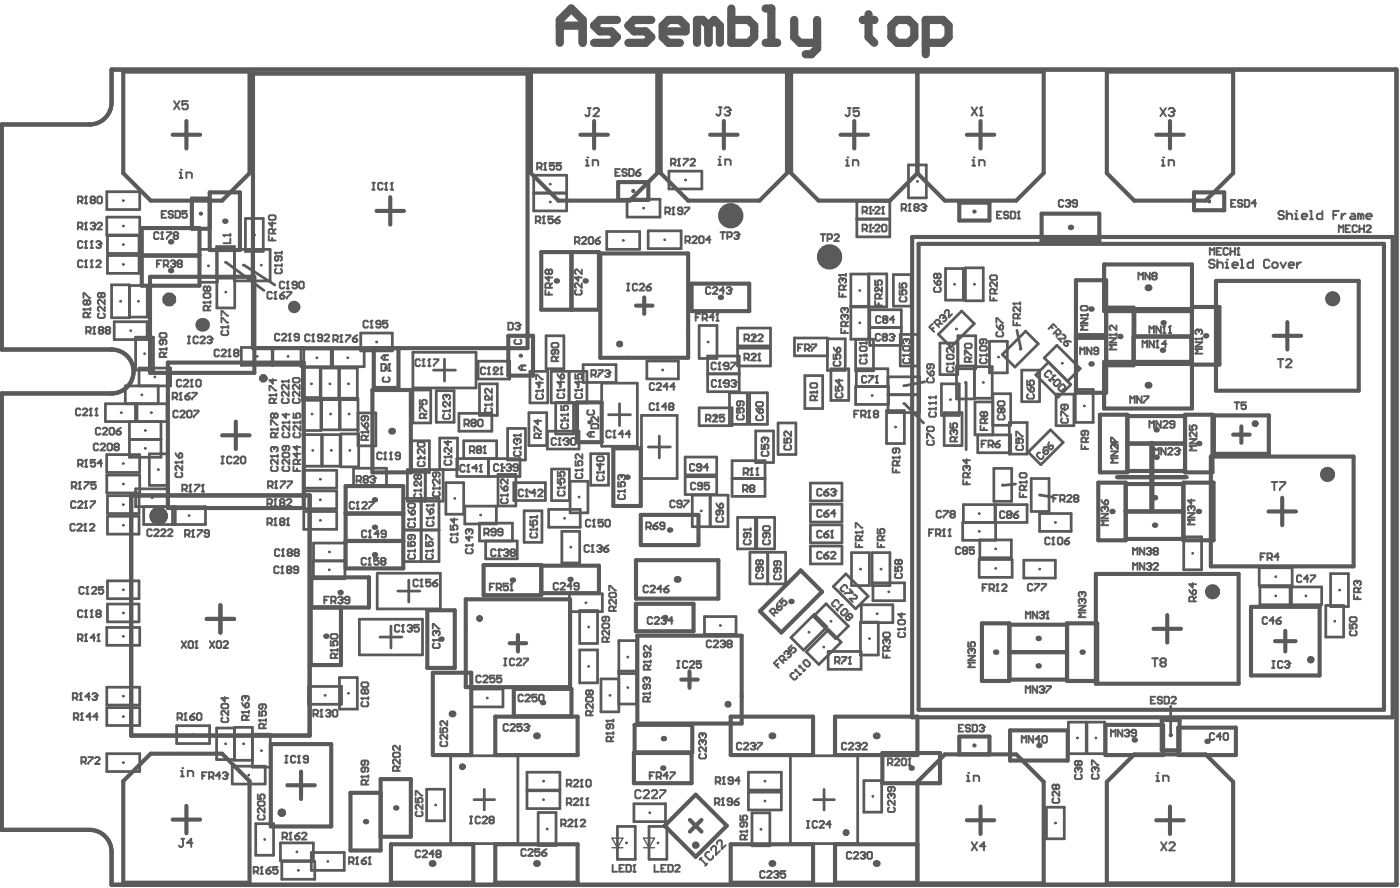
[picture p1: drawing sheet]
<svg xmlns="http://www.w3.org/2000/svg" width="170mm" height="108mm" viewBox="0 0 170 108" stroke-linecap="round" stroke-linejoin="round" font-family="sans-serif">
<g fill="none" stroke="#5a5a5a" stroke-width=".5">
<path d="M.2 15.1h10.7a2.66 2.66 0 0 0 2.6-2.7v-4h155.8v98.8h-155.8v-4a2.66 2.66 0 0 0-2.6-2.6h-10.7v-52.9h13.3a2.66 2.66 0 0 0 2.7-2.7 2.66 2.66 0 0 0-2.7-2.6h-13.3zM14.9 8.7h15.3v12.3l-3.3 3.3h-8.6l-3.4-3.3zM20.9 16.3h3.4M22.6 14.7v3.3M30.7 8.9h33.2v33.3h-33.2zM64.4 8.7h15.3v12.3l-3.4 3.3h-8.6l-3.3-3.3zM70.3 16.3h3.4M72 14.7v3.3M80.1 8.7h15.3v12.3l-3.3 3.3h-8.7l-3.3-3.3zM86.1 16.3h3.3M87.7 14.7v3.3M95.9 8.7h30.6v12.3l-3.3 3.3h-8.7l-3.3-3.3-3.3 3.3h-8.7l-3.3-3.3z"/>
<path d="M101.9 16.3h3.3M103.5 14.7v3.3M111.2 8.7v12.3M117.2 16.3h3.3M118.8 14.7v3.3M134.2 8.7h15.3v12.3l-3.4 3.3h-8.6l-3.3-3.3zM140.1 16.3h3.4M141.8 14.7v3.3M17.2 27.6h7v7h-7zM17.2 31h7M18.2 33.5h12.6v11.7h-12.6zM25.4 24.1h-2.1v3.6h2.1"/>
<path d="M25.4 23.3h3.7v7h-3.7zM45.6 25.6h3.4M47.3 23.9v3.3M65.6 30.5h7v7h-7zM69.3 30.5v7M72.8 30.7h10.6v12.7h-10.6zM74.9 22.1h3.7v2.1h-3.7zM77.1 37h2M78.1 36v2M83.8 34.4h7v3.3h-7zM110.6 28.7h58.2v58.2h-58.2zM111.3 29.5h56.4v56.5h-56.4z"/>
<path d="M116.3 24.6h3.6v2.1h-3.6zM126.3 25.9h6.9v3.3h-6.9zM130.4 34h3.7v13.6h-3.7zM134.1 37.3h3.3v7h-3.3M144.5 37.4h-7v3.4M144.5 37.7h-10.7v-5.7h10.7v17.5h-10.7v-5.7h10.7M144.5 37.2h3.3v7h-3.3M144.7 23.3h3.7v2.2h-3.7zM147.4 34h17.3v13.3h-17.3zM156 39v3.4M20.3 43.9h16.5v17.7h-16.5zM26.9 52.7h3.3"/>
<path d="M28.6 51.1v3.3M41.9 58.9h7v10h-7zM45.1 47.3h4.7v9.9h-4.7zM45.3 42.2v4.8h3v-4.8M61.6 40.7h3v4.8h-3zM69.9 48.8h3v4.8h-3zM74.3 54.3h3.4v7h-3.4zM130.4 40.6h3.7M130.4 40.9h3.7M133.1 58.5h3.3v7h-3.3zM133.3 50.3h3.3v6.9h-3.3zM135.4 57.8h8.4"/>
<path d="M136.4 58.6h7M136.6 57.1h7M136.6 53.7h7M136.6 50.4h7M139.5 53.7v8.3M139.7 53.7v8.3M143.4 58.5h3.7v7h-3.7zM143.6 50.3h3.4v6.9h-3.4zM144.4 40.8v3.3h-7M144.5 40.8h-7.1M146.8 55.3h17.3v13.3h-17.3zM147.1 50.3h6.7v4.7h-6.7z"/>
<path d="M149.5 52.7h2M150.5 51.7v2M154.4 40.7h3.3M15.9 60h21.6v29.1h-21.6zM25.1 75h3.3M26.7 73.3v3.4M41.3 73.6v7h-3.6v-7h7v-3.6h-7v3.6M41.9 65.5h7M41.9 62.2h7M51.8 73.9h3.3v7h-3.3zM56.5 72.6h12.6v10.7h-12.6zM58.6 68.5h7v3.6h-7z"/>
<path d="M61.8 77.9h2M62.8 76.9v2M65.6 68.5h7v3.4h-7M77.1 73.2h7v3.3h-7zM77.1 67.9h10v4.6h-10zM77.2 77h12.7v10.7h-12.7zM77.7 62.4h7v3.6h-7zM92.1 74.1l5-5 2.5 2.6-4.9 4.9zM119 75.5h3.3v7h-3.3zM122.3 79h7M122.3 75.7h7M129.3 75.5h3.7v7h-3.7z"/>
<path d="M132.8 69.5h17.3v13.3h-17.3zM136.4 62h7M136.4 65.3h7M139.8 76.2h3.3M141.5 74.5v3.4M151.6 73.5h8.3v8.3h-8.3zM153.7 62h3.4M154.5 77.7h2.5M155.4 60.3v3.3M155.8 76.4v2.5M14.9 94.7l3.4-3.4h8.6l3.3 3.4v12.3h-15.3zM20.9 99.3h3.4"/>
<path d="M22.6 97.6v3.4M32.8 90.2h7.3v9.9h-7.3zM34.8 95.2h3.3M36.5 93.5v3.3M46.1 96.1h-3.6v6.9h3.6v-8.6h3.7v7h-3.7M52.5 81.5h4.6v10h-4.6zM60 86.8h10v4.7h-10zM62.3 83.5h7v3.3h-7zM76.8 91.2h7v3.7h-7zM76.9 87.8h7v3.4h-7zM82.6 82.3h2M83.6 81.3v2"/>
<path d="M83.6 99.4l1.4 1.4M85 99.4l-1.4 1.4M88.6 86.8h9.9v4.7h-9.9zM101.2 86.8h10v4.7h-10zM106.9 91.2h7v3.7h-7zM111.2 94.7l3.3-3.3h8.7l3.3 3.3v12.3h-15.3zM116.3 91.4v-2.2h3.6v2.2M117.2 99.4h3.3M118.8 97.7v3.4M122.3 82.3h7M122.4 88.5h7v3.7h-7zM134 87.8h7v3.7h-7z"/>
<path d="M134.2 94.7l3.3-3.3h8.6l3.4 3.3v12.3h-15.3zM140.1 99.4h3.4M140.8 87.3h2.2v3.6h-2.2zM141.8 97.7v3.4M142.8 88.2h7v3.3h-7zM47.4 102.3h10v4.7h-10zM60 102.3h10v4.7h-10zM80.6 100.1l3.7-3.8 3.8 3.8-3.8 3.7zM88.6 102.3h9.9v4.7h-9.9zM111.2 102.3h-10v4.7h10"/>
</g>
<g fill="none" stroke="#5a5a5a" stroke-width=".33">
<path d="M110.1 20h2.2v4h-2.2zM12.9 23.2h4v2.2h-4zM12.9 26.3h4v2.2h-4zM13 28.6h3.9v2.1h-3.9zM13 31h3.9v2.1h-3.9zM13.5 34.5h2.2v4h-2.2zM13.8 39h4v2.1h-4zM15.7 34.6h2.2v3.8h-2.2M24.2 30.2h2.1v4h-2.1zM26.3 33.5h2.1v3.8h-2.1zM27.4 31.8l4.6 3.4M28.4 30.2h4.3v3.8h-4.3v-4.1h-2.1v3.8h2.1"/>
<path d="M29.6 32.1l3.7 2.4M29.7 26.5h2.2v4h-2.2zM30.6 30.2v3.8M64.7 21.2h4v4.4h-4zM64.7 23.4h4M73.5 28.1h4v2.1h-4zM76 24.1h4v2.2h-4zM78.6 28h4v2.1h-4zM81.1 20.7h4v2.2h-4zM84.7 39.4h2.2v4h-2.2zM89.4 39.8h4v2.1h-4zM103.1 37.1h2.2"/>
<path d="M103.1 37.2h2.2M103.9 24.4h3.9v4.3h-3.9zM103.9 26.5h3.9M105.3 33.2h2.2v4h-2.2zM105.4 37.5h3.8v4.4h-3.8zM105.4 39.7h3.8M108.3 33.3h2.1v3.8h-2.1zM114.6 32.5h2.2v3.9h-2.2zM117 32.5h2.2v3.9h-2.2zM12.8 48.9h7.4v2.2h-7.4zM12.9 55.1h4v2.1h-4zM12.9 57.6h4v2.1h-4z"/>
<path d="M15.7 51.1v4.3h3.8v-4.3M15.7 53.2h3.8M16.4 48.9v2.2M16.4 40.9h2.2v3.9h-2.2zM16.6 48.9v2.2M16.9 46.8v-2.2h3.8v2.2h-5.5v2.1M18.1 55h2.2v3.8h-2.2zM19.2 46.8v2.1M29.2 42.1h7.6v2.2h-7.6zM33 42.1v2.2M33.1 42.1v2.2M36.5 42.3h7.6v2.1h-7.6z"/>
<path d="M36.7 44.5h2.1v4h-2.1zM36.8 52.7h2.2v3.8h-2.2zM36.8 57h4v2.1h-4zM36.8 59.5h4v2.1h-4zM38.9 48.2h-2.2v4h2.2v-7.6h2.2v3.8h-2.2M39.1 52.7h2.1v3.8h-2.1zM40.1 42.3v2.1M40.3 42.3v2.1M41.1 48.3h-2.1v3.8h2.1v-7.5h2.2v3.8h-2.2M41.3 52.6h2.2v4h-2.2zM42.9 56.7h3.9v2.2h-3.9zM43.4 50h2.2v4h-2.2v-5.7h-2.2v3.8h2.2"/>
<path d="M43.7 40.4h3.9v2.1h-3.9zM49.9 53.4h2.1v3.8h-2.1zM50 42.7h7.7v4.3h-7.7zM50 47.3h2.2v3.9h-2.2zM51.5 56.9v3.8M52.5 44.8h2.7M52.9 47.3h2.1v3.9h-2.1zM53.3 56.9v-3.8h2.2v3.8h-6.1v3.8h4.3v-3.8M53.9 43.5v2.7M54 58.5h2.2v3.8h-2.2zM55.4 55.6h7.6v2.1h-7.6zM55.6 50.1h4v2.1h-4z"/>
<path d="M56.2 55.6v-2.2h4v2.2M57.9 43.8h3.9v2.1h-3.9zM58.1 46.5h2.2v3.8h-2.2zM59.2 55.6v2.1M60.4 57.5h2.1v3.8h-2.1zM61.5 51.9h2.2v3.8h-2.2zM62.3 58.5h3.8v2.1h-3.8zM64.1 50h2.2v4h-2.2zM64.2 45h2.2v3.8h-2.2zM66.2 40.7h2.1v4h-2.1zM66.4 52.2h3.8v2.2h-3.8zM66.8 45h4.3v3.8h-4.3z"/>
<path d="M66.9 56.8h2.1v3.9h-2.1zM67.4 48.8h2.1v3.8h-2.1zM69 45v3.8M69.1 58.3h2.2v3.8h-2.2zM70.7 44.2h4v2.1h-4zM71.6 55h2.2v3.8h-2.2zM72.9 46.4h4.3v7.7h-4.3zM73.8 50.3h2.6M75.1 48.9v2.7M77.7 50.3h4.4v7.7h-4.4zM78.4 43.8h3.8v2.1h-3.8zM78.6 54.2h2.6"/>
<path d="M79.9 52.8v2.7M83 55.4h3.9v2.1h-3.9zM83 57.8h3.9v2.1h-3.9zM83.9 60h4.3v3.8h-4.3zM84.7 49.4h4v2.2h-4zM85.8 43.1h3.8v4.4h-3.8zM85.8 45.3h3.8M86.1 60v3.8M88.4 47.6h2.2v3.8h-2.2zM88.7 55.8h4v4.3h-4zM88.7 58h4M89.4 42.2h4v2.1h-4z"/>
<path d="M90.9 47.6h2.1v3.8h-2.1zM91.6 52.2h2.2v3.8h-2.2zM94.3 51.2h2.2v3.9h-2.2zM97.5 45.5h2.2v4h-2.2zM98.2 58.5h3.8v2.2h-3.8zM100.3 41.1h2.1v3.8h-2.1v-3.9h-4v2.1h4M100.7 44.7h2.2v3.8h-2.2zM103.7 41.1v3.8h2.2v-3.8h-2.8v-7.9h2.2v7.9M103.7 46.8h4v2.2h-4zM107.4 49.8h2.2v3.9h-2.2zM107.6 45.7h3.9v4.3h-3.9v-5.3h-3.8v2.1M107.6 47.8h3.9"/>
<path d="M109.1 40.5h2.2v3.8h-2.2zM109.6 48.9l2.3 2.4M112.1 46.3l-2.5 .4M113.7 40.5l2.9-2.8 1.5 1.5-2.8 2.8zM113.9 41.6h2.2v3.8h-2.2zM114.1 46.5h2.2v3.8h-2.2zM114.4 50h2.2v4h-2.2zM115.9 44.3h2.2v4h-2.2zM116.1 40.7h2.2v4h-2.2zM117.1 46.3v8.2M118.1 44.4h2.2v3.9h-2.2M119.9 41.4h2.2v3.8h-2.2z"/>
<path d="M120.3 48.7h-2.1v4h4.3v2.2h-4v-2.2M120.3 51.5h2.2v-3.8h-2.2v5M120.5 56.8h2.1v3.9h-2.1zM121.5 42.9l2.8-2.8 1.5 1.6-2.8 2.8zM122.3 51.2h2.2v3.8h-2.2zM123.1 58.6l-1.6 .2M123.3 40l.4 2.3M123.8 44.8h2.2v3.9h-2.2zM124.6 54.8l2.7-2.7 1.6 1.5-2.7 2.7zM125 58h2.1v4h-2.1zM125.5 45.4l1.6-1.5 2.7 2.7-1.5 1.5zM126 60l1.6 .2"/>
<path d="M126.6 43.4l1.5-1.6 2.8 2.9-1.5 1.5zM128 47.8h2.2v3.8h-2.2zM130.3 47.2h2.2v4h-2.2zM12.9 76h4v2.2h-4zM13 73.2h3.9v2.2h-3.9zM13 70.4h3.9v2.1h-3.9zM13 60.1h3.9v2.1h-3.9zM13 62.6h3.9v2.1h-3.9zM17.4 61.4v2.2h7.5v-2.2h-8.5v-2.2h4v2.2M20.9 61.4v2.2M21.2 61.4v2.2M36.8 62h4v2.1h-4z"/>
<path d="M38 68h3.8M38 65.8h3.8v4.3h-3.8zM43.6 75h7.6v4.4h-7.6zM45.7 69.5h7.7v4.3h-7.7zM46.1 77.2h2.6M47.4 75.9v2.6M48.2 71.6h2.7M48.9 64.2h4.3M48.9 60.4h4.3v7.6h-4.3zM49.5 70.3v2.6M51 60.4v7.6M56.3 61.3h3.9v2.2h-3.9z"/>
<path d="M58.9 65.5v2.2h3.8v-2.2h-4.6v-2.1h4v2.1M63.5 61.9h2.2v3.8h-2.2zM66.5 61.7h3.8v2.2h-3.8zM68.1 64.4h2.2v3.8h-2.2zM69 72h4v2.1h-4zM70.3 78.8h2.1v3.9h-2.1zM70.3 74h2.1v4h-2.1zM85.4 74.7h3.8v2.2h-3.8zM89.4 62.7h2.2v3.8h-2.2zM90.9 66.9h4.3v3.8h-4.3zM91.7 62.7h2.2v3.8h-2.2zM93.1 66.9v3.8"/>
<path d="M95.9 77.3l2.8-2.9 1.5 1.6-2.8 2.8zM97.7 79l2.7-2.7 1.6 1.5-2.8 2.7zM98.2 61.1h3.8v2.2h-3.8zM98.2 63.6h3.8v2.2h-3.8zM98.2 66.2h3.8v2.1h-3.8zM98.6 74.7l1.5-1.5 2.7 2.7-1.5 1.5zM100.4 78.9h4v2.2h-4zM101 71.1l1.5-1.6 2.7 2.7-1.5 1.6zM103.2 67h2.2v4h-2.2zM104.3 75.4h2.2v4h-2.2zM104.4 73.3h3.8v2.1h-3.8zM105.7 67h2.2v4h-2.2z"/>
<path d="M105.8 70.6h3.8v2.2h-3.8zM116.8 63.3v-2.2h3.8v2.2M118.7 67.8h4v2.2h-4zM118.8 65.4h3.8v2.2h-3.8zM120.7 63.3v-2.2h3.8v2.2h-7.8v2.2h4v-2.2M124.1 67.9h3.8v2.1h-3.8zM126 62.2h3.8v2.2h-3.8zM143.5 65.1h2.1v3.9h-2.1zM152.6 68.8h4v2.2h-4zM152.7 71.1h7.5v2.2h-7.5zM156.4 71.1v2.2M156.5 71.1v2.2"/>
<path d="M160.7 73.4h2.2v3.8h-2.2zM161.3 69.5h2.1v4h-2.1zM12.9 91.3h4v2.2h-4zM12.9 83.3h4v2.1h-4zM12.9 85.7h4v2.2h-4zM21.4 87.9h4v2.2h-4zM28.1 92.8h4v2.2h-4zM28.4 88.2h-2.1v3.8h2.1M30.6 89h2.2v4h-2.2v-4.9h-2.2v4h2.2M31 99.8h2.2v3.8h-2.2zM37.4 83.2h4v2.1h-4zM41.1 82.1h2.2v3.8h-2.2z"/>
<path d="M51.7 95.6h2.2v3.9h-2.2zM54.6 91.6h8.2v10.6h-8.2zM57.1 83.5h3.9v2.2h-3.9zM57.5 96.9h2.4M58.7 95.6v2.5M63.9 93.6h4v2.1h-4zM63.9 95.8h4v2.2h-4zM65.2 98.5h2.2v3.9h-2.2zM75 82.3h-2.2v4h2.2v-8.7h2.2v7.7h-2.2M75 81.3h2.2M75 81.6h2.2M76.8 97.4h3.9v2.2h-3.9z"/>
<path d="M90.7 93.6h4v2.1h-4zM90.7 96h4v2.1h-4zM91.1 98.5h2.2v4h-2.2zM95.8 91.6h8.2v10.6h-8.2zM98.6 96.9h2.5M99.9 95.6v2.5M104.7 94.6h2.2v3.8h-2.2zM126.8 97.8h2.2v3.8h-2.2zM129.5 87.5h2.2v3.8h-2.2zM131.7 87.5h2.2v3.8h-2.2zM141.9 85.6v3.5M34 102.1h4v2.2h-4z"/>
<path d="M34.2 104.4h3.9v2.1h-3.9zM37.7 103.3h4v2.2h-4zM74.8 100.1h2.2v4h-2.2zM78.7 100.1h2.1v4h-2.1z"/>
<circle cx="24.3" cy="25.9" r=".08"/>
<circle cx="76.8" cy="23.1" r=".08"/>
<circle cx="118.1" cy="25.6" r=".08"/>
<circle cx="146.6" cy="24.4" r=".08"/>
<circle cx="46.8" cy="44.6" r=".08"/>
<circle cx="63.1" cy="43.1" r=".08"/>
<circle cx="71.4" cy="51.2" r=".08"/>
<circle cx="118.1" cy="90.3" r=".08"/>
<circle cx="141.9" cy="89.1" r=".08"/>
</g>
<g fill="none" stroke="#5a5a5a" stroke-width=".17">
<path d="M74.2 102.7h1.3M74.2 101.6h1.3l-.7 1.1zM78 102.7h1.3M78 101.6h1.3l-.6 1.1z"/>
<circle cx="14.6" cy="36.5" r=".08"/>
<circle cx="14.9" cy="24.3" r=".08"/>
<circle cx="14.9" cy="29.6" r=".08"/>
<circle cx="14.9" cy="27.4" r=".08"/>
<circle cx="14.9" cy="32" r=".08"/>
<circle cx="16.8" cy="36.5" r=".08"/>
<circle cx="25.3" cy="32.2" r=".08"/>
<circle cx="27.3" cy="31.8" r=".08"/>
<circle cx="27.4" cy="35.4" r=".08"/>
<circle cx="29.5" cy="32.1" r=".08"/>
<circle cx="30.8" cy="28.5" r=".08"/>
<circle cx="31.7" cy="32.1" r=".08"/>
<circle cx="66.7" cy="24.5" r=".08"/>
<circle cx="66.7" cy="22.3" r=".08"/>
<circle cx="75.5" cy="29.1" r=".08"/>
<circle cx="78" cy="25.2" r=".08"/>
<circle cx="80.6" cy="29" r=".08"/>
<circle cx="83.1" cy="21.8" r=".08"/>
<circle cx="104.2" cy="35.2" r=".08"/>
<circle cx="104.2" cy="39.1" r=".08"/>
<circle cx="105.9" cy="25.5" r=".08"/>
<circle cx="105.9" cy="27.6" r=".08"/>
<circle cx="106.4" cy="35.2" r=".08"/>
<circle cx="107.3" cy="38.6" r=".08"/>
<circle cx="109.4" cy="35.2" r=".08"/>
<circle cx="111.2" cy="22" r=".08"/>
<circle cx="115.7" cy="34.5" r=".08"/>
<circle cx="115.9" cy="39.9" r=".08"/>
<circle cx="118.1" cy="34.5" r=".08"/>
<circle cx="14.7" cy="50" r=".08"/>
<circle cx="14.9" cy="56.2" r=".08"/>
<circle cx="14.9" cy="58.6" r=".08"/>
<circle cx="15.8" cy="40.1" r=".08"/>
<circle cx="17.2" cy="47.8" r=".08"/>
<circle cx="17.5" cy="42.9" r=".08"/>
<circle cx="17.6" cy="54.3" r=".08"/>
<circle cx="17.6" cy="52.2" r=".08"/>
<circle cx="18.3" cy="50" r=".08"/>
<circle cx="18.8" cy="45.7" r=".08"/>
<circle cx="19.2" cy="56.9" r=".08"/>
<circle cx="31.2" cy="43.2" r=".08"/>
<circle cx="34.9" cy="43.2" r=".08"/>
<circle cx="37.7" cy="46.5" r=".08"/>
<circle cx="37.8" cy="50.2" r=".08"/>
<circle cx="37.9" cy="54.6" r=".08"/>
<circle cx="38.4" cy="43.4" r=".08"/>
<circle cx="38.8" cy="58.1" r=".08"/>
<circle cx="40" cy="46.5" r=".08"/>
<circle cx="40.1" cy="50.2" r=".08"/>
<circle cx="40.1" cy="54.6" r=".08"/>
<circle cx="42.1" cy="43.4" r=".08"/>
<circle cx="42.2" cy="46.5" r=".08"/>
<circle cx="42.3" cy="50.2" r=".08"/>
<circle cx="42.4" cy="54.6" r=".08"/>
<circle cx="44.5" cy="52" r=".08"/>
<circle cx="44.8" cy="57.8" r=".08"/>
<circle cx="45.6" cy="41.4" r=".08"/>
<circle cx="50.5" cy="58.8" r=".08"/>
<circle cx="51" cy="55.3" r=".08"/>
<circle cx="51.1" cy="49.3" r=".08"/>
<circle cx="52.6" cy="58.8" r=".08"/>
<circle cx="54" cy="49.3" r=".08"/>
<circle cx="54.4" cy="55" r=".08"/>
<circle cx="57.3" cy="56.7" r=".08"/>
<circle cx="57.6" cy="51.2" r=".08"/>
<circle cx="58.2" cy="54.5" r=".08"/>
<circle cx="59.2" cy="48.4" r=".08"/>
<circle cx="59.9" cy="44.8" r=".08"/>
<circle cx="61.1" cy="56.7" r=".08"/>
<circle cx="61.4" cy="59.4" r=".08"/>
<circle cx="62.6" cy="53.8" r=".08"/>
<circle cx="64.2" cy="59.6" r=".08"/>
<circle cx="65.2" cy="52" r=".08"/>
<circle cx="65.3" cy="46.9" r=".08"/>
<circle cx="67.3" cy="42.7" r=".08"/>
<circle cx="67.9" cy="46.9" r=".08"/>
<circle cx="67.9" cy="58.7" r=".08"/>
<circle cx="68.3" cy="53.3" r=".08"/>
<circle cx="68.4" cy="50.7" r=".08"/>
<circle cx="70.1" cy="46.9" r=".08"/>
<circle cx="72.7" cy="56.9" r=".08"/>
<circle cx="72.7" cy="45.3" r=".08"/>
<circle cx="80.3" cy="44.8" r=".08"/>
<circle cx="85" cy="56.5" r=".08"/>
<circle cx="85" cy="58.8" r=".08"/>
<circle cx="85.8" cy="41.4" r=".08"/>
<circle cx="86.7" cy="50.5" r=".08"/>
<circle cx="87.7" cy="44.2" r=".08"/>
<circle cx="87.7" cy="46.4" r=".08"/>
<circle cx="89.5" cy="49.5" r=".08"/>
<circle cx="90.7" cy="59.1" r=".08"/>
<circle cx="90.7" cy="56.9" r=".08"/>
<circle cx="91.4" cy="40.8" r=".08"/>
<circle cx="91.4" cy="43.3" r=".08"/>
<circle cx="91.9" cy="49.5" r=".08"/>
<circle cx="92.7" cy="54.1" r=".08"/>
<circle cx="95.4" cy="53.2" r=".08"/>
<circle cx="98.3" cy="42" r=".08"/>
<circle cx="98.6" cy="47.5" r=".08"/>
<circle cx="100.1" cy="59.6" r=".08"/>
<circle cx="101.4" cy="43" r=".08"/>
<circle cx="101.8" cy="46.6" r=".08"/>
<circle cx="104.8" cy="43" r=".08"/>
<circle cx="105.7" cy="47.9" r=".08"/>
<circle cx="105.7" cy="45.8" r=".08"/>
<circle cx="107.3" cy="40.8" r=".08"/>
<circle cx="108.5" cy="51.7" r=".08"/>
<circle cx="109.5" cy="46.7" r=".08"/>
<circle cx="109.5" cy="48.9" r=".08"/>
<circle cx="110.2" cy="42.4" r=".08"/>
<circle cx="115" cy="43.5" r=".08"/>
<circle cx="115.2" cy="48.4" r=".08"/>
<circle cx="115.5" cy="52" r=".08"/>
<circle cx="117" cy="46.3" r=".08"/>
<circle cx="117.2" cy="42.7" r=".08"/>
<circle cx="119.2" cy="46.3" r=".08"/>
<circle cx="119.3" cy="50.7" r=".08"/>
<circle cx="120.5" cy="53.8" r=".08"/>
<circle cx="121" cy="43.3" r=".08"/>
<circle cx="121.4" cy="49.6" r=".08"/>
<circle cx="121.5" cy="58.7" r=".08"/>
<circle cx="123.4" cy="53.1" r=".08"/>
<circle cx="123.7" cy="42.3" r=".08"/>
<circle cx="124.9" cy="46.8" r=".08"/>
<circle cx="126.1" cy="60" r=".08"/>
<circle cx="126.7" cy="54.2" r=".08"/>
<circle cx="127.7" cy="46" r=".08"/>
<circle cx="128.7" cy="44" r=".08"/>
<circle cx="129.1" cy="49.7" r=".08"/>
<circle cx="131.4" cy="49.2" r=".08"/>
<circle cx="14.9" cy="77.1" r=".08"/>
<circle cx="14.9" cy="63.6" r=".08"/>
<circle cx="14.9" cy="71.5" r=".08"/>
<circle cx="14.9" cy="74.3" r=".08"/>
<circle cx="14.9" cy="61.1" r=".08"/>
<circle cx="18.4" cy="60.3" r=".08"/>
<circle cx="19.3" cy="62.5" r=".08"/>
<circle cx="22.9" cy="62.5" r=".08"/>
<circle cx="38.8" cy="63.1" r=".08"/>
<circle cx="38.8" cy="60.6" r=".08"/>
<circle cx="39.9" cy="69" r=".08"/>
<circle cx="39.9" cy="66.9" r=".08"/>
<circle cx="50" cy="66.1" r=".08"/>
<circle cx="50" cy="62.3" r=".08"/>
<circle cx="52.1" cy="66.1" r=".08"/>
<circle cx="52.1" cy="62.3" r=".08"/>
<circle cx="55.1" cy="60.4" r=".08"/>
<circle cx="58.2" cy="62.4" r=".08"/>
<circle cx="60.1" cy="64.5" r=".08"/>
<circle cx="60.8" cy="66.6" r=".08"/>
<circle cx="64.6" cy="63.8" r=".08"/>
<circle cx="68.4" cy="62.8" r=".08"/>
<circle cx="69.2" cy="66.3" r=".08"/>
<circle cx="70.2" cy="60.2" r=".08"/>
<circle cx="71" cy="73" r=".08"/>
<circle cx="71.3" cy="76" r=".08"/>
<circle cx="76.1" cy="79.6" r=".08"/>
<circle cx="85" cy="61.9" r=".08"/>
<circle cx="87.2" cy="61.9" r=".08"/>
<circle cx="87.3" cy="75.8" r=".08"/>
<circle cx="90.5" cy="64.6" r=".08"/>
<circle cx="92" cy="68.8" r=".08"/>
<circle cx="92.8" cy="64.6" r=".08"/>
<circle cx="94.1" cy="68.8" r=".08"/>
<circle cx="98" cy="76.6" r=".08"/>
<circle cx="99.8" cy="78.4" r=".08"/>
<circle cx="100.1" cy="64.7" r=".08"/>
<circle cx="100.1" cy="67.2" r=".08"/>
<circle cx="100.1" cy="62.2" r=".08"/>
<circle cx="100.7" cy="75.3" r=".08"/>
<circle cx="103.1" cy="71.7" r=".08"/>
<circle cx="104.3" cy="69" r=".08"/>
<circle cx="105.4" cy="77.4" r=".08"/>
<circle cx="106.3" cy="74.4" r=".08"/>
<circle cx="106.8" cy="69" r=".08"/>
<circle cx="107.7" cy="71.7" r=".08"/>
<circle cx="118.7" cy="64.4" r=".08"/>
<circle cx="118.7" cy="62.2" r=".08"/>
<circle cx="120.7" cy="66.5" r=".08"/>
<circle cx="120.7" cy="68.9" r=".08"/>
<circle cx="122.6" cy="62.2" r=".08"/>
<circle cx="126" cy="69" r=".08"/>
<circle cx="127.9" cy="63.3" r=".08"/>
<circle cx="144.6" cy="67" r=".08"/>
<circle cx="154.6" cy="72.2" r=".08"/>
<circle cx="154.6" cy="69.9" r=".08"/>
<circle cx="158.3" cy="72.2" r=".08"/>
<circle cx="161.8" cy="75.3" r=".08"/>
<circle cx="162.4" cy="71.5" r=".08"/>
<circle cx="14.9" cy="84.4" r=".08"/>
<circle cx="14.9" cy="92.4" r=".08"/>
<circle cx="14.9" cy="86.8" r=".08"/>
<circle cx="23.4" cy="89" r=".08"/>
<circle cx="27.3" cy="90.1" r=".08"/>
<circle cx="29.5" cy="90.1" r=".08"/>
<circle cx="30.1" cy="93.9" r=".08"/>
<circle cx="31.7" cy="91" r=".08"/>
<circle cx="39.4" cy="84.3" r=".08"/>
<circle cx="42.2" cy="84" r=".08"/>
<circle cx="52.8" cy="97.5" r=".08"/>
<circle cx="59" cy="84.6" r=".08"/>
<circle cx="65.9" cy="94.7" r=".08"/>
<circle cx="65.9" cy="96.9" r=".08"/>
<circle cx="71.3" cy="80.7" r=".08"/>
<circle cx="73.9" cy="84.3" r=".08"/>
<circle cx="76.1" cy="83.3" r=".08"/>
<circle cx="78.7" cy="98.5" r=".08"/>
<circle cx="92.7" cy="94.7" r=".08"/>
<circle cx="92.7" cy="97.1" r=".08"/>
<circle cx="102.4" cy="80" r=".08"/>
<circle cx="105.8" cy="96.5" r=".08"/>
<circle cx="127.9" cy="99.7" r=".08"/>
<circle cx="130.6" cy="89.4" r=".08"/>
<circle cx="132.8" cy="89.4" r=".08"/>
<circle cx="32.1" cy="101.7" r=".08"/>
<circle cx="36" cy="103.2" r=".08"/>
<circle cx="36.2" cy="105.5" r=".08"/>
<circle cx="39.7" cy="104.4" r=".08"/>
<circle cx="66.3" cy="100.4" r=".08"/>
<circle cx="75.9" cy="102.1" r=".08"/>
<circle cx="79.7" cy="102.1" r=".08"/>
<circle cx="92.2" cy="100.5" r=".08"/>
</g>
<g fill="none" stroke="#5a5a5a" stroke-width=".23">
<path d="M21.1 12.3l.7 1M21.8 12.3l-.7 1M22.8 12.3h-.7v.5l.3-.2h.2l.2 .2v.3l-.2 .2h-.3l-.2-.2M66.1 19.7h.1M66.1 19.7l-.2 .2M66.1 19.7v.9M67.2 19.7h-.6v.5l.4-.2 .2 .2v.2l-.2 .2h-.2l-.2-.2M68 19.7h-.5v.5l.4-.2 .1 .2v.2l-.1 .2h-.3l-.1-.2M71 19.4h.2v.7M71.2 19.1h.1M71.3 13.1h.3M71.4 13.1v.8l-.1 .2h-.2l-.2-.2"/>
<path d="M71.9 13.3l.2-.2h.3l.2 .2v.1l-.7 .7h.7M81.3 19.8h.4l.2-.1v-.3l-.2-.2h-.4v.9M81.6 19.8l.3 .3M82.3 19.2h.1M82.3 19.2l-.1 .2M82.3 19.2v.9M82.9 19.2h.5v.2l-.5 .5v.2M83.7 19.4l.1-.2h.3l.1 .2v.1l-.5 .6h.5M87.1 20h.3M87.1 19.3h.1v.7M87.2 13h.3M87.2 19h.1"/>
<path d="M87.3 13v.8l-.1 .2h-.2l-.2-.2M87.8 13.2l.2-.2h.3l.2 .2v.1M87.9 20v-.7h.5l.2 .2v.5M88.1 13.5h.2M88.3 13.5l.2 .2v.1l-.2 .2h-.3l-.2-.2M88.5 13.3h.1M88.5 13.3l-.2 .2M102.5 19.4h.2v.7M102.7 19.1h.1M102.8 13.1h.3M103 13.1v.8l-.2 .2h-.2l-.1-.2M104.1 13.1h-.6v.5l.3-.2h.2l.1 .2v.3l-.1 .2h-.4l-.1-.2"/>
<path d="M117.8 13l.6 1M117.8 19.4h.2v.7M118 19.1h.1M118.4 13l-.6 1M118.8 14h.3M118.9 13h.1M118.9 13v1M118.9 13l-.1 .2M140.6 13.1l.7 1M140.8 19.4h.2v.7M141 19.1h.1M141.3 13.1l-.7 1"/>
<path d="M141.6 13.3l.2-.2h.3l.2 .2v.1M142 13.6h.1M142.1 13.6l.2 .2v.1l-.2 .2h-.3l-.2-.2M142.3 13.4h.1M142.3 13.4l-.2 .2M9.4 27.5h.5l.1-.1v-.3l-.1-.1h-.5v.8M9.4 24.4h.5l.1-.2v-.3l-.1-.1h-.5v.8M9.7 24.4l.3 .2M9.7 27.5l.3 .3M10 31.7l-.1-.2h-.3l-.2 .2v.5l.2 .2h.3l.1-.2M10 29.4l-.1-.2h-.3l-.2 .2v.5l.2 .1h.3l.1-.1M10.1 37.5h.1"/>
<path d="M10.1 36.1v-.6h.2l.5 .6h.1M10.1 37.5l.2 .1M10.1 37.5h.8M10.3 24.6h.3M10.3 32.4h.3M10.3 30h.3M10.3 27.8h.3M10.4 31.5h.1M10.4 29.2h.1M10.4 23.8h.1M10.4 27h.1M10.4 23.8v.8"/>
<path d="M10.4 27v.8M10.4 29.2v.8M10.4 31.5v.9M10.4 31.5l-.1 .2M10.4 29.2l-.1 .2M10.4 23.8l-.1 .1M10.4 27l-.1 .1M10.5 36.5l-.1-.1h-.1l-.2 .1v.3l.2 .1h.1l.1-.1M10.5 36.5l.2-.1h.1l.1 .1v.3l-.1 .1h-.1l-.2-.1M10.5 36.5v.3M10.7 38.4v-.4l-.2-.1h-.2l-.2 .1v.4h.8M10.9 37.9l-.2 .3"/>
<path d="M10.9 37.3v.3M11 27.1l.1-.1h.3l.1 .1v.1M11 32.4h.3M11 30h.3M11.1 31.5h.1M11.1 29.2h.1M11.1 24.2l-.1 .2v.1l.1 .1h.3l.1-.1v-.1l-.1-.2M11.1 24.2h.3M11.1 24.2l-.1-.1v-.2l.1-.1h.3l.1 .1v.2l-.1 .1M11.1 29.2v.8M11.1 31.5v.9M11.1 31.5l-.1 .2"/>
<path d="M11.1 29.2l-.1 .2M11.3 27.4h.1M11.4 27.4l.1 .1v.2l-.1 .1h-.3l-.1-.1M11.4 39.6h.1M11.4 39.6l-.1 .1M11.4 39.6v.8M11.5 27.2h.1M11.5 27.2l-.1 .2M11.7 29.4l.1-.2h.3l.1 .2v.1M11.7 31.7l.1-.2h.3l.1 .2v.1l-.5 .6h.5M11.8 27.1l.1-.1h.3l.2 .1v.1l-.6 .6h.6M11.8 23.9l.1-.1h.3l.2 .1v.6l-.2 .1h-.3l-.1-.1z"/>
<path d="M11.9 29.6h.2M12 38l-.1 .1v.3l.1 .1h.6l.1-.1v-.3l-.1-.1M12.1 29.6l.1 .2v.1l-.1 .1h-.3l-.1-.1M12.2 29.5h.1M12.2 29.5l-.1 .1M12.3 35.6l.1-.1h.2l.1 .1v.3l-.1 .1h-.2l-.1-.1M12.3 35.6l-.2-.1h-.1l-.1 .1v.3l.1 .1h.1l.2-.1M12.3 35.6v.3M12.7 36.3v.6l-.6-.6h-.1l-.1 .1v.3l.1 .2M12.7 37.1v.6l-.6-.6h-.1l-.1 .2v.3l.1 .1M19 32h.3M19.2 28.3l-.1-.2h-.3l-.1 .2v.5l.1 .2h.3l.1-.2"/>
<path d="M19.5 29h.3M19.6 31.5h-.6v.9M19.6 26h.3M19.7 28.1h.1M19.7 28.1v.9M19.7 28.1l-.2 .2M19.8 32.1h.5l.1-.1v-.3l-.1-.2h-.5v.9M20.1 32.1l.3 .3M20.2 25.6h-.6v.8h.6M20.2 28.1h.6v.2l-.6 .5v.2M20.7 31.7l.1-.2h.3l.1 .2v.1M21 32h.1"/>
<path d="M21 25.7l-.2-.1h-.2l-.2 .1v.1l.2 .2h.2l.2 .1v.2l-.2 .1h-.2l-.2-.1M21.1 32l.1 .1v.1l-.1 .2h-.3l-.1-.2M21.2 28.6l-.2 .1v.1l.2 .2h.3l.1-.2v-.1l-.1-.1M21.2 28.6l-.2-.2v-.1l.2-.2h.3l.1 .2v.1l-.1 .2M21.2 28.6h.3M21.2 31.8h.1M21.2 31.8l-.1 .2M21.3 25.6h.4l.1 .1v.6l-.1 .1h-.4zM21.6 32l-.1-.2v-.1l.1-.2h.3l.2 .2v.1l-.2 .2M21.6 32l-.1 .1v.1l.1 .2h.3l.2-.2v-.1l-.2-.1M21.6 32h.3M21.8 21.6h.3"/>
<path d="M21.8 20.9h.1v.7M21.9 20.6h.1M22.6 21.6v-.7h.5l.2 .2v.5M22.6 25.6h-.5v.4l.4-.2 .1 .2v.3l-.1 .1h-.3l-.1-.1M24.7 36.6h.1M24.7 35.7l.1-.2h.6l.1 .2v.3l-.1 .1h-.6l-.1-.1zM24.7 36.6l.1 .2M24.7 36.6h.8M25.1 34.8l.1-.1h.2l.1 .1v.3l-.1 .2h-.2l-.1-.2M25.1 34.8l-.2-.1h-.1l-.1 .1v.3l.1 .2h.1l.2-.2M25.1 34.8v.3M25.2 37.6v-.4l-.1-.1h-.3l-.1 .1v.4h.8"/>
<path d="M25.5 37.1l-.3 .2M25.5 36.5v.3M26.8 39.6h.1M26.8 38.3v-.6h.2l.5 .6h.2M26.8 39.1v-.6h.2l.5 .6h.2M26.8 39.6h.9M26.8 39.6l.2 .2M27.1 28.5h.1M27.1 28.5h.8M27.1 28.5l.1 .1M27.7 39.5v.3M27.9 28.9v.6h-.8"/>
<path d="M27.9 28.4v.2M32.6 26.2l.1-.1h.6l.1 .1v.3l-.1 .1h-.6l-.1-.1zM32.6 28.6v.5h.8M33 35.5l-.2-.1h-.3l-.1 .1v.6l.1 .1h.3l.2-.1M33 26.9v.6l-.4-.4h.8M33 28.9v.2M33.1 28.3v-.4l-.1-.2h-.3l-.1 .2v.4h.8M33.2 36.2h.3M33.3 32.2h.1M33.3 30.6h.1M33.3 32.2h.9M33.3 32.2l.2 .1"/>
<path d="M33.3 30.6h.9M33.3 30.6l.2 .2M33.4 35.4h.1M33.4 35.4v.8M33.4 35.4l-.2 .1M33.4 27.7l-.3 .3M33.5 32.6l-.2 .1v.3l.2 .1h.5l.2-.1v-.3l-.2-.1M33.7 31v.5l-.1 .1h-.1l-.2-.1v-.3l.2-.2h.5l.2 .2v.3l-.2 .1M33.9 35.8h.4l.2 .1v.2l-.2 .1h-.2l-.2-.1zM34.2 30.5v.3M34.2 32v.3M34.5 34.3l-.2-.2h-.3l-.1 .2v.5l.1 .2h.3l.2-.2"/>
<path d="M34.5 35.4l-.6 .4M34.7 35h.3M34.8 35.4h.5v.1l-.5 .6v.1M34.9 34.1h.1M34.9 34.1v.9M34.9 34.1l-.2 .2M36 34.5h-.4l-.2-.1v-.1l.2-.2h.2l.2 .2v.5l-.2 .2h-.2l-.2-.2M36.3 34.3l.1-.2h.3l.1 .2v.5l-.1 .2h-.3l-.1-.2zM44.6 39l-.1-.1h-.3l-.1 .1v.6l.1 .1h.3l.1-.1M44.9 39.7h.3M45 38.9h.1M45 38.9l-.1 .1"/>
<path d="M45 38.9v.8M45.1 22.1h.3M45.1 23h.3M45.3 22.1v.9M46.1 39.3h-.4l-.1-.2v-.1l.1-.1h.3l.1 .1v.6l-.1 .1h-.3l-.1-.1M46.4 22.3l-.2-.2h-.2l-.2 .2v.5l.2 .2h.2l.2-.2M46.7 23h.2M46.8 22.1h.1M46.8 22.1v.9M46.8 22.1l-.1 .2M47 38.9h-.6v.4l.3-.2h.1l.2 .2v.3l-.2 .1h-.2l-.2-.1M47.4 23h.2"/>
<path d="M47.5 22.1h.1M47.5 22.1v.9M47.5 22.1l-.1 .2M61.6 39.1h.4l.2 .1v.6l-.2 .1h-.4zM62.4 39.2l.2-.1h.3l.1 .1v.2M62.7 39.5h.2M62.9 39.5l.1 .2v.1l-.1 .1h-.3l-.2-.1M63 39.4h.1M63 39.4l-.1 .1M64.9 26.8h.5l.1-.2v-.2l-.1-.2h-.5v.9M65.1 20.3h.4l.2-.1v-.3l-.2-.2h-.4v.9M65.2 26.8l.3 .3"/>
<path d="M65.4 20.3l.3 .3M65.8 27.1h.2M65.9 26.2h.1M65.9 26.2v.9M65.9 26.2l-.1 .2M65.9 20.6h.3M66.1 35.1v.6h.8M66.5 32.8l.2-.1h.1l.1 .1v.3l-.1 .1h-.1l-.2-.1M66.5 32.8l-.1-.1h-.2l-.1 .1v.3l.1 .1h.2l.1-.1M66.5 33.5v.5l-.4-.4h.8M66.5 32.8v.3M66.5 35.4v.3"/>
<path d="M66.7 34.9v-.4l-.2-.2h-.3l-.1 .2v.4h.8M66.9 34.3l-.2 .3M67 26.2h-.5v.4l.2-.1h.2l.1 .1v.3l-.1 .2h-.3l-.1-.2M67.3 26.6h.4l.1 .2v.1l-.1 .2h-.3l-.1-.2zM67.8 26.2l-.5 .4M69.7 29.3h.4l.1-.2v-.2l-.1-.2h-.4v.9M69.8 35.1l-.1 .2v.3l.1 .1h.6l.1-.1v-.3l-.1-.2M70 29.3l.2 .3M70.1 33.5v.5l-.4-.4h.8M70.5 32.7v.5l-.5-.5h-.2l-.1 .1v.3l.1 .1M70.5 34.3v.6l-.5-.6h-.2l-.1 .2v.2l.1 .2M70.5 28.9l.2-.2h.2l.2 .2v.1l-.6 .6h.6"/>
<path d="M71 20.1h.3M71.3 28.9l.2-.2h.3l.1 .2v.5l-.1 .2h-.3l-.2-.2zM71.8 20.1v-.7h.5l.2 .2v.5M72.2 29.1h.4l.1 .2v.1l-.1 .2h-.3l-.1-.2zM72.7 28.7l-.5 .4M74.6 20.9h.3M75.1 20.5h-.5v.8h.5M76 20.6l-.2-.1h-.2l-.2 .1v.2l.2 .1h.2l.2 .1v.2l-.2 .1h-.2l-.2-.1M76 34.4h.3M76 35.2h.3M76.1 34.4v.8M76.3 20.5h.4l.1 .1v.6l-.1 .1h-.4z"/>
<path d="M77.1 20.9h.4l.1 .1v.2l-.1 .1h-.3l-.1-.1zM77.2 34.5l-.1-.1h-.3l-.1 .1v.6l.1 .1h.3l.1-.1M77.5 34.5l.2-.1h.2l.2 .1v.1l-.6 .6h.6M77.6 20.5l-.5 .4M78.4 34.8h.4l.1 .1v.2l-.1 .1h-.3l-.1-.1zM78.9 34.4l-.5 .4M80.6 25.7h.5l.1-.1v-.3l-.1-.2h-.5v.9M80.9 25.7l.3 .3M81.5 26h.2M81.6 25.1h.1M81.6 25.1l-.1 .2M81.6 25.1v.9"/>
<path d="M82.2 20.1h.2M82.7 25.6h-.4l-.1-.2v-.1l.1-.2h.3l.1 .2v.5l-.1 .2h-.3l-.1-.2M83 25.1h.6v.2l-.6 .5v.2M83.1 29.2h.4l.1-.2v-.2l-.1-.2h-.4v.9M83.4 29.2l.2 .3M83.9 28.8l.1-.2h.3l.2 .2v.1l-.6 .6h.6M84.3 38.4h.3M84.7 28.8l.2-.2h.3l.1 .2v.5l-.1 .2h-.3l-.2-.2zM84.9 38h-.6v.9M85.2 38.6h.4l.1-.2v-.2l-.1-.2h-.4v.9M85.4 38.6l.3 .3M86.1 29h-.5l.4-.4v.9"/>
<path d="M86.1 34.9l-.1-.1h-.3l-.1 .1v.6l.1 .1h.3l.1-.1M86.4 34.9l.1-.1h.3l.2 .1v.2l-.6 .5h.6M86.5 38.4h-.5l.4-.4v.9M86.8 38.9h.3M87 38h.1M87 38v.9M87 38l-.2 .2M87.3 28.1h.6M87.6 28.1v.9M87.8 35.2h-.6l.4-.4v.8M88.1 34.9l.1-.1h.3l.1 .1v.2M88.1 28.7h.5l.1-.1v-.3l-.1-.2h-.5v.9"/>
<path d="M88.3 35.2h.2M88.5 35.2l.1 .1v.2l-.1 .1h-.3l-.1-.1M88.6 35.1h.1M88.6 35.1l-.1 .1M89 28.3l.1-.2h.3l.1 .2v.1M89.3 28.6h.1M89.4 28.6l.1 .1v.1l-.1 .2h-.3l-.1-.2M89.5 28.4h.1M89.5 28.4l-.1 .2M99.5 28.4h.5M99.7 28.4v.8M100.3 28.9h.4l.1-.1v-.3l-.1-.1h-.4v.8"/>
<path d="M101.1 28.5l.2-.1h.2l.2 .1v.2l-.6 .5h.6M101.7 33.3h.1M101.7 35.4v.6h.8M101.7 33.3h.8M101.7 33.3l.1 .2M102 39.8v.6h.8M102 33.7h.1M102 33.7h-.2l-.1 .2v.2l.1 .2M102 33.7l.1 .2M102.1 33.9v.1M102.1 35.7v.3M102.1 33.9l.2-.2h.1l.1 .2v.2l-.1 .2"/>
<path d="M102.2 38.1h.1M102.2 37.3h.1M102.2 37.3h-.1l-.1 .1v.3l.1 .2M102.2 38.1h-.1l-.1 .2v.3l.1 .1M102.2 38.1l.2 .2M102.2 37.3l.2 .1M102.3 35.1v-.4l-.2-.1h-.3l-.1 .1v.4h.8M102.4 37.4v.2M102.4 38.3v.1M102.4 38.3l.1-.2h.2l.1 .2v.3l-.1 .1M102.4 37.4l.1-.1h.2l.1 .1v.3l-.1 .2M102.5 39.5v-.4l-.1-.1h-.3l-.1 .1v.4h.8"/>
<path d="M102.5 20.1h.4M102.5 34.6l-.2 .2M102.5 33.2v.3M102.8 39l-.3 .2M103.4 20.1v-.7h.5l.1 .2v.5M104.5 25.6h.5l.1-.1v-.3l-.1-.1h-.5v.8M104.5 27.8h.5l.1-.2v-.2l-.1-.2h-.5v.9M104.8 25.6l.3 .3M104.8 27.8l.3 .3M105.4 25.9h.2M105.4 28.1h.2M105.5 25.1h.1"/>
<path d="M105.5 27.2h.1M105.5 25.1l-.1 .1M105.5 25.1v.8M105.5 27.2v.9M105.5 27.2l-.1 .2M106.1 25.2l.1-.1h.3l.1 .1v.1l-.5 .6h.5M106.1 27.4l.1-.2h.3l.1 .2v.1l-.5 .6h.5M106.1 34v.5h.4l-.2-.4 .2-.1h.3l.1 .1v.3l-.1 .1M106.1 36.5v.5h.8M106.5 36.7v.3M106.6 36.2v-.4l-.1-.2h-.3l-.1 .2v.4h.8M106.7 38.4l-.1-.1h-.3l-.1 .1v.6l.1 .1h.3l.1-.1"/>
<path d="M106.9 27.4l.1-.2h.3l.1 .2v.5l-.1 .2h-.3l-.1-.2zM106.9 25.9h.3M106.9 35.6l-.3 .3M106.9 34.8v.6l-.6-.6h-.1l-.1 .1v.3l.1 .2M107 25.1h.1M107 25.1v.8M107 25.1l-.1 .1M107.2 38.7l-.2-.1v-.2l.2-.1h.2l.2 .1v.2l-.2 .1M107.2 38.7l-.2 .2v.1l.2 .1h.2l.2-.1v-.1l-.2-.2M107.2 38.7h.2M108.4 38.7h-.6l.5-.4v.8M109 35.1v.6h.5l-.2-.3v-.1l.2-.2h.2l.2 .2v.3l-.2 .1"/>
<path d="M109 34.3v.6h.5l-.2-.3v-.1l.2-.2h.2l.2 .2v.2l-.2 .2M109.2 36l-.2 .1v.3l.2 .1h.5l.2-.1v-.3l-.2-.1M109.3 25.3h.4l.1-.2v-.2l-.1-.2h-.4v.9M109.6 25.3l.2 .3M110.1 25.6h.3M110.2 24.7h.1M110.2 24.7l-.1 .2M110.2 24.7v.9M110.9 25.1l-.1 .2v.1l.1 .2h.3l.2-.2v-.1l-.2-.2M110.9 25.1h.3M110.9 25.1l-.1-.1v-.1l.1-.2h.3l.2 .2v.1l-.2 .1M111.6 24.9l.2-.2h.3l.1 .2v.1"/>
<path d="M111.9 25.1h.2M112.1 25.1l.1 .2v.1l-.1 .2h-.3l-.2-.2M112.2 25h.1M112.2 25l-.1 .1M112.9 39.9l.3 .3M113 39.2l-.4 .4 .3 .3M113.1 39.7l-.2 .2M113.2 34l.4 .5M113.3 34.8l-.1 .2v.2l.1 .2h.6l.1-.2v-.2l-.1-.2M113.6 33.3l.1-.1h.2l.1 .1v.3l-.1 .1h-.2l-.1-.1M113.6 33.3l-.1-.1h-.2l-.1 .1v.3l.1 .1h.2l.1-.1M113.6 34.1l.1-.1h.2l.1 .1v.3l-.1 .1h-.3z"/>
<path d="M113.6 33.3v.3M113.6 39.4l.3-.3v-.2l-.2-.2h-.2l-.3 .3 .6 .6M113.8 39.2h.4M114.4 38.3h.1M114.4 38.5h.2h.1v.2l-.2 .2h-.2M114.4 38.3l-.1-.1h-.2l-.2 .2v.1M114.4 38.3v.2M114.4 38.5h-.1M114.5 38v-.2l.2-.2h.2l.1 .1v.8l.4-.4M117.8 20.1h.4M118.7 20.1v-.7h.5l.1 .2v.5M120 33.5l.1-.1h.6l.1 .1v.3l-.1 .1h-.6l-.1-.1z"/>
<path d="M120 35.9v.5h.8M120.4 36.1v.3M120.6 35.6v-.4l-.2-.2h-.3l-.1 .2v.4h.8M120.8 39.1v-.5h.1l.6 .5h.1M120.8 39.4l.4 .5M120.8 35l-.2 .3M120.8 34.2v.5l-.5-.5h-.2l-.1 .1v.3l.1 .1M120.8 26.1h.3M121.2 39.5l.1-.1h.2l.1 .1v.3l-.1 .1h-.3zM121.4 25.6h-.6v.9h.6M122.2 25.8l-.1-.2h-.3l-.1 .2v.1l.1 .2h.3l.1 .1v.1l-.1 .2h-.3l-.1-.2M122.5 25.6h.4l.2 .2v.5l-.2 .2h-.4z"/>
<path d="M122.8 36.8h.1M122.8 38.9v.5h.9M122.8 36.8h.9M122.8 36.8l.2 .1M123.2 39.1v.3M123.3 26.5h.3M123.4 38.6v-.4l-.2-.2h-.2l-.2 .2v.4h.9M123.5 25.6h.1M123.5 25.6v.9M123.5 25.6l-.2 .2M123.7 37.2v.6l-.6-.6h-.1l-.2 .1v.3l.2 .2M123.7 38l-.3 .3"/>
<path d="M123.7 36.6v.3M127.4 39.6l.2 .2M128.1 39.7l-.4-.4-.6 .6M128.9 24.4l-.2-.2h-.2l-.2 .2v.5l.2 .2h.2l.2-.2M129.2 24.4l.1-.2h.3l.1 .2v.1M129.4 24.6h.2M129.6 24.6l.1 .2v.1l-.1 .2h-.3l-.1-.2M129.7 24.5h.1M129.7 24.5l-.1 .1M130.5 24.6h-.4l-.1-.1v-.1l.1-.2h.3l.1 .2v.5l-.1 .2h-.3l-.1-.2M131 38.2h.1M131 37.2l.1-.1h.6l.1 .1v.3l-.1 .1h-.6l-.1-.1z"/>
<path d="M131 38.6h.8l-.8 .5h.8M131 38.2h.8M131 38.2l.1 .1M131.8 39.4h-.8l.3 .3-.3 .3h.8M131.8 38v.3M135.3 39.4v.6l-.5-.6h-.2l-.1 .2v.3l.1 .1M138 33.9v-.9l.3 .3 .2-.3v.9M139.4 33v.9l-.6-.9v.9M139.8 33.5l-.2-.2v-.1l.2-.2h.3l.1 .2v.1l-.1 .2M139.8 33.5l-.2 .1v.1l.2 .2h.3l.1-.2v-.1l-.1-.1M139.8 33.5h.3M140.7 39.5v.9l-.6-.9v.9"/>
<path d="M140.8 20.1h.3M141.1 39.5h.1M141.1 39.5v.9M141.1 39.5l-.1 .2M141.6 20.1v-.7h.5l.2 .2v.5M141.8 39.5h.1M141.8 39.5v.9M141.8 39.5l-.1 .2M145.2 39.9h.1M145.2 39.9h-.2l-.1 .2v.3l.1 .1M145.2 39.9l.1 .2M146.6 30.9v-.9l.3 .3 .3-.3v.9"/>
<path d="M147.2 31.6l-.2-.1h-.3l-.2 .1v.2l.2 .2h.3l.2 .1v.2l-.2 .2h-.3l-.2-.2M147.5 30.5h.2M147.5 31.5v1M147.5 32l.2-.2h.3l.2 .2v.5M148 30h-.5v.9h.5M148.5 32.5h.4M148.5 31.8h.2v.7M148.7 31.5h.1M148.9 30.2l-.2-.2h-.3l-.1 .2v.5l.1 .2h.3l.2-.2M149.1 30.5h.6M149.1 30v.9M149.2 24.6h.3"/>
<path d="M149.4 32.1h.6v-.1l-.1-.2h-.4l-.1 .2v.3l.1 .2h.4M149.7 30v.9M149.8 24.2h-.6v.9h.6M150 30.9h.2M150.1 30h.1M150.1 30v.9M150.1 30l-.1 .2M150.4 31.5h.1v1M150.4 32.5h.3M150.6 24.4l-.1-.2h-.3l-.2 .2v.1l.2 .1h.3l.1 .2v.1l-.1 .2h-.3l-.2-.2M150.9 24.2h.4l.1 .2v.5l-.1 .2h-.4zM151.9 31.5v1h-.5l-.2-.2v-.3l.2-.2h.5"/>
<path d="M152.3 24.6h-.6l.4-.4v.9M153.9 31.6l-.2-.1h-.3l-.2 .1v.7l.2 .2h.3l.2-.2M154.2 32l.2-.2h.3l.2 .2v.3l-.2 .2h-.3l-.2-.2zM155.2 31.8l.3 .7 .4-.7M155.6 25.7l-.1-.1h-.4l-.1 .1v.2l.1 .2h.4l.1 .1v.2l-.1 .2h-.4l-.1-.2M155.9 26.1l.2-.2h.3l.2 .2v.5M155.9 25.6v1M156.2 32.1h.7v-.1l-.2-.2h-.3l-.2 .2v.3l.2 .2h.3M156.9 25.9h.2v.7M156.9 26.6h.4M157.1 25.6h.1M157.2 31.8v.7"/>
<path d="M157.7 31.8h-.2l-.3 .3M157.8 26.2h.6v-.1l-.1-.2h-.4l-.1 .2v.3l.1 .2h.4M158.8 25.6h.1v1M158.8 26.6h.3M160.3 25.6v1h-.5l-.2-.2v-.3l.2-.2h.5M161.6 26.1h.3M162.3 25.6h-.7v1M162.3 28.1v-.8l.3 .3 .2-.3v.8M162.6 25.9v.7M163.1 25.9h-.2l-.3 .3M163.1 27.7h.3M163.7 27.3h-.6v.8h.6"/>
<path d="M163.8 25.9h.3l.2 .2v.5h-.5l-.2-.2 .2-.2h.5M164.5 27.4l-.1-.1h-.3l-.2 .1v.6l.2 .1h.3l.1-.1M164.8 27.7h.5M164.8 27.3v.8M164.9 26.1v.5M164.9 26.1l-.1-.2h-.2v.7M164.9 26.1l.2-.2 .2 .2v.5M165.3 27.3v.8M165.6 26.2h.7v-.1l-.2-.2h-.3l-.2 .2v.3l.2 .2h.3M165.6 27.4l.1-.1h.3l.2 .1v.2l-.6 .5h.6M8.7 59h.4l.2-.2v-.3l-.2-.1h-.4v.8M9 59l.3 .2"/>
<path d="M9.5 56.3h.4l.1-.2v-.2l-.1-.2h-.4v.8M9.5 59.2h.3M9.7 58.4h.1M9.7 58.4l-.2 .1M9.7 58.4v.8M9.7 56.3l.3 .2M9.8 49.6l-.2-.1h-.3l-.1 .1v.6l.1 .1h.3l.2-.1M10 49.6l.2-.1h.2l.2 .1v.2l-.6 .5h.6M10.2 58.4h.6v.1l-.6 .6v.1M10.3 56.5h.3M10.4 55.7h.1M10.4 55.7v.8"/>
<path d="M10.4 55.7l-.1 .2M10.4 40.2h.5l.1-.2v-.3l-.1-.1h-.5v.8M10.7 40.2l.3 .2M10.9 50.3h.2M11 49.5h.1M11 49.5v.8M11 49.5l-.1 .1M11.3 40.4h.3M11.5 55.7h-.5v.4l.3-.1h.1l.1 .1v.3l-.1 .1h-.3l-.1-.1M11.6 50.3h.2M11.6 58.4h-.5v.4l.2-.1h.2l.1 .1v.3l-.1 .1h-.3l-.1-.1M11.7 49.5h.1"/>
<path d="M11.7 49.5v.8M11.7 49.5l-.1 .1M11.9 53.9l-.1-.2h-.3l-.1 .2v.5l.1 .2h.3l.1-.2M12.1 40l-.1 .2v.1l.1 .1h.3l.1-.1v-.1l-.1-.2M12.1 40l-.1-.1v-.2l.1-.1h.3l.1 .1v.2l-.1 .1M12.1 40h.3M12.2 52l-.2-.2h-.3l-.1 .2v.5l.1 .2h.3l.2-.2M12.2 53.9l.1-.2h.3l.1 .2v.1l-.5 .6h.5M12.4 56.1h-.6l.4-.4v.8M12.4 52l.2-.2h.3l.1 .2v.1l-.6 .6h.6M12.9 40l-.1 .2v.1l.1 .1h.3l.2-.1v-.1l-.2-.2M12.9 40l-.1-.1v-.2l.1-.1h.3l.2 .1v.2l-.2 .1"/>
<path d="M12.9 40h.3M13 53.9l.2-.2h.2l.2 .2v.5l-.2 .2h-.2l-.2-.2zM13.3 52l.1-.2h.3l.1 .2v.5l-.1 .2h-.3l-.1-.2zM14 54.2l-.1 .1v.1l.1 .2h.3l.1-.2v-.1l-.1-.1M14 54.2l-.1-.2v-.1l.1-.2h.3l.1 .2v.1l-.1 .2M14 54.2h.3M14.1 52.2h.4l.2 .2v.1l-.2 .2h-.3l-.1-.2zM14.7 51.8l-.6 .4M19.3 42.3h.1M19.3 40.5l.2-.1h.5l.2 .1v.3l-.2 .1h-.5l-.2-.1zM19.3 42.3l.2 .1M19.3 42.3h.9"/>
<path d="M19.8 41.2v.4l-.2 .1h-.1l-.2-.1v-.3l.2-.1h.5l.2 .1v.3l-.2 .1M19.9 43.3v-.4l-.1-.2h-.3l-.2 .2v.4h.9M20.2 42.7l-.3 .3M20.2 42.2v.2M20.9 48.1h.4l.2-.1v-.3l-.2-.1h-.4v.8M21.2 48.1l.3 .3M21.3 56h.1M21.3 56h.8M21.3 56l.1 .2M21.3 54.9l.4 .6M21.4 57.3l-.1 .1v.3l.1 .1h.6l.1-.1v-.3l-.1-.1M21.6 49.9l-.2-.1h-.2l-.2 .1v.5l.2 .2h.2l.2-.2"/>
<path d="M21.7 55l.1-.1h.2l.1 .1v.3l-.1 .2h-.3zM21.8 48.4h.2M21.8 49.9l.2-.1h.3l.1 .1v.1l-.6 .6h.6M21.9 47.6h.1M21.9 47.6l-.1 .1M21.9 47.6v.8M22 46.1l-.2-.1h-.2l-.2 .1v.6l.2 .1h.2l.2-.1M22.1 59.3h.4l.1-.2v-.2l-.1-.2h-.4v.9M22.1 55.9v.3M22.1 56.4v.6l-.6-.6h-.1l-.1 .2v.2l.1 .2M22.3 46.1l.1-.1h.3l.1 .1v.2l-.5 .5h.5M22.4 59.3l.2 .3"/>
<path d="M22.5 48h.4l.1 .1v.2l-.1 .1h-.3l-.1-.1zM22.7 49.9l.1-.1h.3l.1 .1v.5l-.1 .2h-.3l-.1-.2zM22.8 40.8h.2M22.8 41.6h.2M22.9 40.8v.8M22.9 59.6h.3M23 47.6l-.5 .4M23.1 58.7h.1M23.1 58.7l-.2 .2M23.1 58.7v.9M23.1 46.8h.3M23.2 46h.1"/>
<path d="M23.2 46v.8M23.2 46l-.1 .1M23.3 47.6h.5v.1l-.5 .6v.1M23.5 49.8h.6v.1l-.6 .5v.2M23.6 58.7h.6v.2l-.6 .5v.2M23.8 46.1l.1-.1h.3l.1 .1v.6l-.1 .1h-.3l-.1-.1zM24 40.9l-.1-.1h-.3l-.1 .1v.6l.1 .1h.3l.1-.1M24.3 40.9l.1-.1h.3l.1 .1v.2l-.5 .5h.5M24.4 59.6h.3M24.6 58.7h.1M24.6 58.7v.9M24.6 58.7l-.2 .2"/>
<path d="M25.1 40.9l.2-.1h.2l.2 .1v.2M25.4 41.2h.1M25.5 41.2l.2 .1v.2l-.2 .1h-.2l-.2-.1M25.7 41.1h.1M25.7 41.1l-.2 .1M26.6 42.5l-.2-.1h-.3l-.1 .1v.5l.1 .2h.3l.2-.2M26.8 42.5l.2-.1h.3l.1 .1v.1l-.6 .6h.6M26.8 55.3h.3M26.8 56.2h.3M27 40.1l-.2 .1v.3l.2 .1h.5l.2-.1v-.3l-.2-.1M27 55.3v.9M27.7 43.2h.2"/>
<path d="M27.8 42.4h.1M27.8 42.4v.8M27.8 42.4l-.1 .1M28.1 55.5l-.2-.2h-.2l-.2 .2v.5l.2 .2h.2l.2-.2M28.4 55.5l.1-.2h.3l.1 .2v.1l-.5 .6h.5M28.5 42.8l-.1-.2v-.1l.1-.1h.3l.1 .1v.1l-.1 .2M28.5 42.8l-.1 .1v.1l.1 .2h.3l.1-.2v-.1l-.1-.1M28.5 42.8h.3M29.2 55.5l.1-.2h.3l.1 .2v.5l-.1 .2h-.3l-.1-.2zM32.5 58.9h.4l.1-.2v-.2l-.1-.2h-.4v.8M32.7 47.9h.1M32.7 47.3v-.5h.1l.6 .5h.1"/>
<path d="M32.7 47.9l.1 .1M32.7 47.9h.8M32.8 58.9l.2 .2M32.8 52h.1M32.8 55.3h.1M32.8 51.5v-.6h.2l.5 .6h.2M32.8 52l.2 .2M32.8 52h.9M32.8 55.3h.9M32.8 55.3l.2 .1M33 56.5l-.2 .2v.2l.2 .2h.5l.2-.2v-.2l-.2-.2M33.1 45.9v.6l-.4-.4h.8"/>
<path d="M33.1 54.2h.1M33.1 54.2h-.1l-.2 .1v.3l.2 .1M33.1 54.2l.1 .1M33.2 48.8v-.4l-.1-.1h-.3l-.1 .1v.4h.8M33.2 50.2l-.1-.1h-.1l-.2 .1v.3l.2 .1h.1l.1-.1M33.2 50.2v.3M33.2 54.3v.1M33.2 50.2l.2-.1h.1l.2 .1v.3l-.2 .1h-.1l-.2-.1M33.2 54.3l.2-.1h.1l.2 .1v.3l-.2 .1M33.3 59.1h.3M33.4 53v-.4l-.2-.2h-.2l-.2 .2v.4h.9M33.5 58.3h.1"/>
<path d="M33.5 58.3v.8M33.5 58.3l-.2 .2M33.5 48.3l-.3 .3M33.5 47.7v.3M33.7 55.7v.5l-.6-.5h-.1l-.2 .1v.3l.2 .1M33.7 52.4l-.3 .3M33.7 51.9v.3M33.7 55.1v.3M33.9 40.6l-.2-.2h-.2l-.2 .2v.5l.2 .2h.2l.2-.2M34 58.3h.6v.2l-.6 .5v.1M34.2 40.6l.1-.2h.3l.1 .2v.1l-.5 .6h.5M34.2 46.2h.1"/>
<path d="M34.2 46.2h.8M34.2 46.2l.1 .1M34.2 51.2h.1M34.2 55l.2-.1h.5l.2 .1v.3l-.2 .1h-.5l-.2-.1zM34.2 51.2h.9M34.2 51.2l.2 .1M34.3 48.3l-.1 .1v.3l.1 .1h.5l.2-.1v-.3l-.2-.1M34.4 52.4l-.2 .2v.3l.2 .1h.5l.2-.1v-.3l-.2-.2M34.4 56.5l-.2 .2v.2l.2 .2h.5l.2-.2v-.2l-.2-.2M34.7 54v.4l-.2 .2h-.1l-.2-.2v-.2l.2-.2h.5l.2 .2v.2l-.2 .2M34.7 50.1v.5l-.5-.4h.9M34.8 58.3h.6v.2l-.6 .5v.1"/>
<path d="M35 46.6v.6l-.6-.6h-.1l-.1 .2v.2l.1 .2M35 47.5v.5l-.6-.5h-.1l-.1 .1v.3l.1 .1M35 41.3h.3M35 46.1v.2M35.1 51.6v.6l-.6-.6h-.1l-.2 .1v.3l.2 .2M35.1 55.7v.5l-.6-.5h-.1l-.2 .1v.3l.2 .1M35.1 51.1v.2M35.1 40.4h.1M35.1 40.4v.9M35.1 40.4l-.1 .2M35.5 45.9l.1-.1h.6l.1 .1v.3l-.1 .1h-.6l-.1-.1zM35.6 51.2h.1"/>
<path d="M35.6 50.1v.5h.4l-.2-.4 .2-.1h.3l.1 .1v.3l-.1 .1M35.6 51.2h.8M35.6 56.5v.6h.8M35.6 51.2l.1 .1M35.6 48.3l-.1 .1v.3l.1 .1h.6l.1-.1v-.3l-.1-.1M35.7 52.4l-.1 .2v.3l.1 .1h.6l.1-.1v-.3l-.1-.2M36 54v.6l-.4-.4h.8M36 54.9v.5l-.4-.4h.8M36 56.8v.3M36.1 56.2v-.4l-.1-.1h-.3l-.1 .1v.4h.8M36.2 40.9h-.4l-.1-.2v-.1l.1-.2h.3l.1 .2v.5l-.1 .2h-.3l-.1-.2M36.3 46.6v.6l-.5-.6h-.2l-.1 .2v.2l.1 .2"/>
<path d="M36.3 47.5v.5l-.5-.5h-.2l-.1 .1v.3l.1 .1M36.4 51.6v.6l-.6-.6h-.1l-.1 .1v.3l.1 .2M36.4 51.1v.2M36.4 55.7l-.3 .3M37.5 40.7l-.1-.2h-.3l-.1 .2v.5l.1 .2h.3l.1-.2M37.8 41.4h.3M38 40.5h.1M38 40.5v.9M38 40.5l-.2 .2M39.1 40.9h-.5l-.1-.1v-.1l.1-.2h.3l.2 .2v.5l-.2 .2h-.3l-.1-.2M39.3 40.7l.2-.2h.3l.1 .2v.1l-.6 .6h.6M40.4 41.2h.4l.2-.2v-.3l-.2-.1h-.4v.8"/>
<path d="M40.7 41.2l.3 .2M41.2 41.4h.3M41.4 40.6h.1M41.4 40.6l-.2 .1M41.4 40.6v.8M41.9 40.6h.6v.1l-.6 .6v.1M42.8 41h.4l.1 .2v.1l-.1 .1h-.3l-.1-.1zM43.2 58.2h.4l.2-.1v-.3l-.2-.1h-.4v.8M43.3 40.6l-.5 .4M43.5 58.2l.3 .3M43.8 52.4h.1M43.8 52.4l.1 .1"/>
<path d="M43.8 52.4h.8M43.8 51.2l.4 .6M44.2 58.1l-.2-.1v-.2l.2-.1h.3l.1 .1v.2l-.1 .1M44.2 58.1l-.2 .1v.2l.2 .1h.3l.1-.1v-.2l-.1-.1M44.2 58.1h.3M44.2 50.4v.4l-.1 .2h-.2l-.1-.2v-.2l.1-.2h.6l.1 .2v.2l-.1 .2M44.2 51.4l.2-.2h.1l.1 .2v.3l-.1 .1h-.3zM44.4 53.3v-.4l-.2-.1h-.3l-.1 .1v.4h.8M44.6 52.2v.3M44.6 52.8l-.2 .3M44.9 57.8l.1-.1h.3l.1 .1v.2M45.2 58.1h.1"/>
<path d="M45.3 58.1l.1 .1v.2l-.1 .1h-.3l-.1-.1M45.4 58h.1M45.4 58l-.1 .1M46.2 44.1h.4l.2 .1v.6l-.2 .1h-.4zM46.3 55l-.2-.2h-.2l-.2 .2v.5l.2 .2h.2l.2-.2M46.5 45.7l-.1 .1v.3l.1 .2h.6l.1-.2v-.3l-.1-.1M46.6 55.7h.2M46.6 43v.6M46.7 54.8h.1M46.7 54.8l-.1 .2M46.7 54.8v.9M47.1 43h-.6l-.3 .3 .3 .3h.6"/>
<path d="M47.1 44.9h.2M47.2 44.1h.1M47.2 44.1v.8M47.2 44.1l-.1 .1M47.2 55.7h.3M47.4 54.8h.1M47.4 54.8l-.2 .2M47.4 54.8v.9M48.5 55.2h-.4l-.2-.1v-.1l.2-.2h.3l.1 .2v.5l-.1 .2h-.3l-.2-.2M50.2 59.4h.1M50.2 59.4h.8M50.2 59.4l.2 .2"/>
<path d="M50.4 59.8l-.2 .2v.3l.2 .1h.5l.1-.1v-.3l-.1-.2M50.6 55.5h.1M50.6 53.7l.2-.1h.5l.2 .1v.3l-.2 .1h-.5l-.2-.1zM50.6 57.6l-.1-.1h-.1l-.2 .1v.3l.2 .1h.1l.1-.1M50.6 57.6l.2-.1h.1l.1 .1v.3l-.1 .1h-.1l-.2-.1M50.6 57.6v.3M50.6 55.5h.9M50.6 55.5l.2 .2M50.8 55.9l-.2 .2v.2l.2 .2h.5l.2-.2v-.2l-.2-.2M50.9 48.5v.5h.4l-.1-.3v-.1l.1-.1h.3l.1 .1v.3l-.1 .1M50.9 49.8v-.5h.1l.6 .5h.1M50.9 43.7l-.1-.2h-.3l-.1 .2v.5l.1 .2h.3l.1-.2"/>
<path d="M51 58.3v.6l-.5-.6h-.1l-.2 .2v.2l.2 .2M51 59.3v.3M51.2 44.4h.3M51.3 43.5h.1M51.3 43.5v.9M51.3 43.5l-.1 .2M51.4 50.7v-.4l-.1-.2h-.3l-.1 .2v.4h.8M51.5 54.4v.6l-.6-.6h-.1l-.2 .1v.3l.2 .2M51.5 55.4v.3M51.7 50.1l-.3 .3M51.9 44.4h.3M52 43.5h.1"/>
<path d="M52 43.5v.9M52 43.5l-.1 .2M52.5 59.2h.1M52.5 59.2l.1 .1M52.5 59.2h.8M52.6 43.5h.5v.2l-.5 .5v.2M52.6 59.6l-.1 .1v.3l.1 .1h.6l.1-.1v-.3l-.1-.1M52.9 57.2v.5l-.2 .1h-.1l-.1-.1v-.3l.1-.2h.6l.1 .2v.3l-.1 .1M53.3 58.1v.5l-.6-.5h-.1l-.1 .1v.3l.1 .1M53.3 59v.3M53.7 49.8h.1M53.7 49.8l.1 .1"/>
<path d="M53.7 49.8h.8M53.8 50.2l-.1 .1v.3l.1 .1h.6l.1-.1v-.3l-.1-.1M53.9 55.4h.1M53.9 55.4l.1 .1M53.9 55.4h.8M54 47.8h.1M54 47.8h-.2l-.1 .2v.3l.1 .1M54 47.8l.1 .2M54 55.8l-.1 .1v.3l.1 .1h.6l.1-.1v-.3l-.1-.1M54.1 48l.2-.2h.1l.1 .2v.3l-.1 .1M54.1 48v.1M54.3 53.4v.6l-.4-.5h.8"/>
<path d="M54.5 48.7v.5l-.5-.5h-.2l-.1 .1v.3l.1 .1M54.5 49.6v.3M54.7 54.2v.6l-.5-.6h-.2l-.1 .2v.3l.1 .1M54.7 55.2v.3M56.3 51.4h.4l.1-.2v-.2l-.1-.2h-.4v.9M56.3 56.5l-.1-.2h-.3l-.1 .2v.5l.1 .2h.3l.1-.2M56.6 51.4l.2 .3M56.6 57.2h.3M56.8 56.3h.1M56.8 56.3v.9M56.8 56.3l-.2 .2M57 54.6h.4l.1-.1v-.3l-.1-.1h-.4v.8"/>
<path d="M57.2 54.6l.3 .3M57.3 51.2h.2M57.3 51.2l-.2-.1v-.1l.2-.2h.2l.2 .2v.1l-.2 .1M57.3 51.2l-.2 .2v.1l.2 .2h.2l.2-.2v-.1l-.2-.2M57.9 56.7h-.6l.4-.4v.9M57.9 54.5l-.1 .1v.2l.1 .1h.3l.1-.1v-.2l-.1-.1M57.9 54.5l-.1-.1v-.2l.1-.1h.3l.1 .1v.2l-.1 .1M57.9 54.5h.3M57.9 51l.2-.2h.3l.1 .2v.5l-.1 .2h-.3l-.2-.2zM58.1 57.2h.3M58.3 56.3h.1M58.3 56.3v.9"/>
<path d="M58.3 56.3l-.2 .2M58.6 54.9h.3M58.8 54.1h.1M58.8 54.1v.8M58.8 54.1l-.2 .1M58.8 49h.1M58.8 49h.8M58.8 49l.1 .2M58.8 44.7l-.1-.2h-.3l-.1 .2v.5l.1 .1h.3l.1-.1M58.9 49.4l-.1 .2v.3l.1 .1h.6l.1-.1v-.3l-.1-.2M59.1 45.3h.3M59.3 44.5h.1"/>
<path d="M59.3 44.5v.8M59.3 44.5l-.2 .2M59.6 47.9v.6l-.5-.6h-.2l-.1 .2v.2l.1 .2M59.6 47.1v.5l-.5-.5h-.2l-.1 .1v.3l.1 .1M59.6 48.9v.3M59.8 44.7l.1-.2h.3l.2 .2v.1l-.6 .5h.6M60.4 56.4l-.1-.2h-.3l-.1 .2v.5l.1 .2h.3l.1-.2M60.6 45.3h.3M60.7 58.9l.4 .6M60.7 57.1h.3M60.8 44.5h.1M60.8 44.5v.8"/>
<path d="M60.8 44.5l-.2 .2M60.8 56.2h.1M60.8 56.2v.9M60.8 56.2l-.1 .2M61.1 59l.1-.1h.2l.1 .1v.3l-.1 .2h-.3zM61.4 56.4l.1-.2h.3l.1 .2v.1M61.5 58.1v.5l-.5-.5h-.2l-.1 .1v.3l.1 .1M61.5 59.9v.2M61.7 56.7h.1M61.8 56.7l.1 .1v.1l-.1 .2h-.3l-.1-.2M61.9 56.5h.1M61.9 56.5l-.1 .2"/>
<path d="M62.3 54.3h.1M62.3 52.7h.1M62.3 54.3h.8M62.3 54.3l.1 .1M62.3 52.7h.8M62.3 52.7l.1 .2M62.4 54.7l-.1 .1v.3l.1 .1h.6l.1-.1v-.3l-.1-.1M62.5 41.1l-.1 .2v.2l.1 .2h.6l.1-.2v-.2l-.1-.2M62.6 53.2h.1M62.6 53.2h-.2l-.1 .1v.3l.1 .1M62.6 53.2l.1 .1M62.7 53.3v.1"/>
<path d="M62.7 53.3l.1-.1h.2l.1 .1v.3l-.1 .1M62.8 56.7h-.4l-.2-.2v-.1l.2-.2h.2l.2 .2v.5l-.2 .2h-.2l-.2-.2M63.1 52.6v.3M63.1 54.1v.3M63.3 44.3v.5M63.4 59.5l-.1-.2h-.3l-.1 .2v.5l.1 .1h.3l.1-.1M63.7 44.3h-.6l-.2 .3 .2 .2h.6M63.8 59.3h.1M63.8 59.3v.8M63.8 59.3l-.1 .2M64.8 52.2v-.5h.1l.6 .5h.1M64.9 59.7h-.5l.4-.4v.8"/>
<path d="M65 47.4h.1M65 46v-.6h.1l.6 .6h.1M65 47.4h.8M65 47.4l.1 .1M65.1 47.8l-.1 .1v.3l.1 .1h.6l.1-.1v-.3l-.1-.1M65.2 50.9v.5l-.4-.4h.8M65.2 59.5l.2-.2h.2l.2 .2v.1l-.6 .5h.6M65.3 53.1v-.4l-.1-.2h-.3l-.1 .2v.4h.8M65.4 46.2v.6l-.4-.4h.8M65.6 52.5l-.3 .3M65.8 47.2v.3M66.9 41.7l.1-.2h.5l.2 .2v.3l-.2 .1h-.5l-.1-.1z"/>
<path d="M67.3 42.4v.4l-.2 .1h-.1l-.1-.1v-.3l.1-.1h.5l.2 .1v.3l-.2 .1M67.4 53.2l-.1-.1h-.3l-.1 .1v.6l.1 .1h.3l.1-.1M67.4 43.8v-.4l-.1-.2h-.3l-.1 .2v.4h.8M67.6 47.3h.1M67.6 47.3h.8M67.6 47.3l.1 .1M67.6 45.3l.4 .6M67.6 59.1h.1M67.6 57.2v.5h.4l-.1-.3v-.1l.1-.1h.3l.1 .1v.3l-.1 .1M67.6 58v.5h.4l-.1-.2v-.2l.1-.1h.3l.1 .1v.3l-.1 .1M67.6 59.1h.8M67.6 59.1l.1 .1"/>
<path d="M67.7 53.9h.3M67.7 43.2l-.3 .3M67.7 47.7l-.1 .1v.3l.1 .1h.6l.1-.1v-.3l-.1-.1M67.7 59.5l-.1 .1v.3l.1 .2h.6l.1-.2v-.3l-.1-.1M67.8 53.1h.1M67.8 53.1v.8M67.8 53.1l-.1 .1M68 45.5l.1-.2h.2l.1 .2v.2l-.1 .2h-.3zM68 46.2v.5l-.4-.4h.8M68 50.9h.1M68 50.3h.1M68 50.3h.8"/>
<path d="M68 49.1v.6h.4l-.1-.3v-.1l.1-.2h.3l.1 .2v.3l-.1 .1M68 50.9h.8M68 50.9l.2 .2M68 50.3l.2 .1M68.2 51.4l-.2 .1v.3l.2 .1h.5l.1-.1v-.3l-.1-.1M68.4 53.2l.1-.1h.3l.1 .1v.2M68.4 47.1v.3M68.4 59v.2M68.7 53.5h.1M68.8 53.5l.1 .1v.2l-.1 .1h-.3l-.1-.1M68.8 50.1v.3M68.8 50.8v.3"/>
<path d="M68.9 53.4h.1M68.9 53.4l-.1 .1M69.2 53.2l.1-.1h.3l.2 .1v.6l-.2 .1h-.3l-.1-.1zM69.7 47.3h.1M69.7 45.3v.6h.4l-.1-.3v-.1l.1-.2h.3l.2 .2v.2l-.2 .2M69.7 47.3h.9M69.7 47.3l.2 .1M69.8 57h.1M69.8 55.9v.5h.4l-.2-.4 .2-.1h.2l.2 .1v.3l-.2 .1M69.8 57h.8M69.8 57l.1 .1M69.9 47.7l-.2 .1v.3l.2 .1h.5l.2-.1v-.3l-.2-.1"/>
<path d="M69.9 57.4l-.1 .1v.3l.1 .1h.5l.2-.1v-.3l-.2-.1M70.1 46.2v.5l-.4-.4h.9M70.6 47.1v.3M70.6 55v.6l-.6-.6h-.1l-.1 .2v.2l.1 .2M70.6 56.8v.3M71.3 49.7l-.1 .1v.3l.1 .2h.6l.1-.2v-.3l-.1-.1M71.6 52.4v.5M71.7 51.5l.1-.1h.6l.1 .1v.4h-.8zM71.7 45.4h.4l.1-.1v-.3l-.1-.2h-.4v.9M72 45.4l.2 .3M72 52.4h-.5l-.3 .2 .3 .3h.5M72.3 57.2h.1"/>
<path d="M72.3 55.4l.2-.1h.5l.2 .1v.3l-.2 .2h-.5l-.2-.2zM72.3 57.2h.9M72.3 57.2l.2 .2M72.5 57.7l-.2 .1v.3l.2 .1h.5l.2-.1v-.3l-.2-.1M72.5 44.8h.6v.2l-.6 .5v.2M72.5 50.5v.6l-.5-.6h-.2l-.1 .2v.2l.1 .2M72.8 56.1v.6l-.5-.4h.9M73.2 57.1v.3M73.3 45l.2-.2h.3l.1 .2v.1M73.6 45.3h.2M73.8 45.3l.1 .1v.1l-.1 .2h-.3l-.2-.2M73.9 45.1h.1"/>
<path d="M73.9 45.1l-.1 .2M74 52.3l-.1-.1h-.3l-.1 .1v.6l.1 .1h.3l.1-.1M74.3 53h.3M74.5 52.2h.1M74.5 52.2l-.2 .1M74.5 52.2v.8M74.9 59.5h.1M74.9 58.4v.6h.4l-.1-.3v-.2l.1-.1h.3l.2 .1v.3l-.2 .2M74.9 59.5h.9M74.9 59.5l.2 .1M75.1 59.9l-.2 .2v.2l.2 .2h.5l.2-.2v-.2l-.2-.2M75.2 57.6h.1"/>
<path d="M75.2 57.6h-.1l-.2 .1v.3l.2 .1M75.2 57.6l.1 .1M75.3 57.7l.2-.1h.1l.2 .1v.3l-.2 .1M75.3 57.7v.1M75.6 52.6h-.6l.4-.4v.8M75.8 59.4v.2M76.4 52.6h-.6l.5-.4v.8M79.3 49l-.2-.1h-.2l-.2 .1v.5l.2 .2h.2l.2-.2M79.3 46.6l-.1-.2h-.3l-.2 .2v.5l.2 .2h.3l.1-.2M79.6 49.7h.2M79.6 46.6l.1-.2h.3l.1 .2v.1l-.5 .6h.5M79.7 48.9h.1"/>
<path d="M79.7 48.9l-.1 .1M79.7 48.9v.8M80.8 49.3h-.5l.4-.4v.8M81 46.8h-.6l.4-.4v.9M81.2 49.3l-.1 .1v.1l.1 .2h.3l.1-.2v-.1l-.1-.1M81.2 49.3l-.1-.2v-.1l.1-.1h.3l.1 .1v.1l-.1 .2M81.2 49.3h.3M81.8 46.8h-.6l.5-.4v.9M84.2 56.3l-.2-.1h-.2l-.2 .1v.6l.2 .1h.2l.2-.1M84.3 58.6l-.1-.1h-.3l-.2 .1v.6l.2 .1h.3l.1-.1M85 56.6h-.4l-.1-.1v-.2l.1-.1h.3l.1 .1v.6l-.1 .1h-.3l-.1-.1M85.1 58.9h-.4l-.1-.1v-.2l.1-.1h.3l.1 .1v.6l-.1 .1h-.3l-.1-.1"/>
<path d="M85.6 50.8h.4l.1-.1v-.3l-.1-.1h-.4v.8M85.8 56.6h-.5l.4-.4v.8M85.8 50.8l.3 .3M86 58.5h-.6v.4l.3-.1h.1l.2 .1v.3l-.2 .1h-.3l-.1-.1M86.4 50.4l.1-.1h.3l.2 .1v.1l-.6 .6h.6M86.8 44.1l-.1-.2h-.3l-.2 .2v.5l.2 .2h.3l.1-.2M86.8 46.2l-.1-.2h-.3l-.1 .2v.5l.1 .2h.3l.1-.2M87.1 44.8h.2M87.1 46.9h.3M87.2 43.9h.1M87.2 43.9v.9M87.2 43.9l-.1 .2"/>
<path d="M87.2 46h.1M87.2 46v.9M87.2 46l-.1 .2M87.8 50.3h-.6v.4l.4-.2 .2 .2v.2l-.2 .2h-.2l-.2-.2M88.3 44.3h-.4l-.1-.1v-.1l.1-.2h.3l.1 .2v.5l-.1 .2h-.3l-.1-.2M88.3 46.5h-.4l-.1-.2v-.1l.1-.2h.3l.1 .2v.5l-.1 .2h-.3l-.1-.2M88.6 43.9h.5v.2l-.5 .5v.2M88.6 46.2l.2-.2h.2l.2 .2v.1M88.9 46.5h.1M89 46.5l.2 .1v.1l-.2 .2h-.2l-.2-.2M89.2 46.3h.1M89.2 46.3l-.2 .2"/>
<path d="M89.3 49.4v.6h.4l-.1-.3v-.1l.1-.2h.3l.1 .2v.3l-.1 .1M89.5 50.3l-.2 .1v.3l.2 .1h.5l.1-.1v-.3l-.1-.1M89.7 48.6v.4l-.1 .2h-.1l-.2-.2v-.2l.2-.2h.5l.1 .2v.2l-.1 .2M90.1 59.3h.4l.1-.1v-.3l-.1-.1h-.4v.8M90.1 57.3h.4l.2-.1v-.3l-.2-.2h-.4v.9M90.2 41.1h.4l.2-.2v-.2l-.2-.2h-.4v.9M90.2 43.4h.4l.2-.1v-.3l-.2-.1h-.4v.8M90.3 59.3l.3 .3M90.4 57.3l.3 .3M90.5 43.4l.3 .3M90.5 41.1l.3 .3M91 57.6h.2"/>
<path d="M91 59.2l-.1-.1v-.2l.1-.1h.3l.1 .1v.2l-.1 .1M91 59.2l-.1 .1v.2l.1 .1h.3l.1-.1v-.2l-.1-.1M91 59.2h.3M91.1 43l.1-.1h.3l.1 .1v.1l-.5 .6h.5M91.1 40.7l.1-.2h.3l.1 .2v.1l-.5 .6h.5M91.1 56.7h.1M91.1 56.7l-.1 .2M91.1 56.7v.9M91.6 48.8l.2-.1h.5l.2 .1v.3l-.2 .2h-.5l-.2-.2zM91.6 49.5l.5 .6M91.7 57.6h.2M91.8 50.4l-.2 .1v.3l.2 .1h.5l.2-.1v-.3l-.2-.1"/>
<path d="M91.8 56.7h.1M91.8 56.7v.9M91.8 56.7l-.1 .2M91.9 43.7h.3M91.9 40.7l.1-.2h.3l.1 .2v.1l-.5 .6h.5M92 42.9h.1M92 42.9v.8M92 42.9l-.1 .1M92.1 49.7l.1-.2h.1l.2 .2v.2l-.2 .2h-.2zM92.3 53.9v.5h.4l-.1-.3v-.1l.1-.1h.3l.1 .1v.3l-.1 .1M92.4 54.7l-.1 .1v.3l.1 .1h.6l.1-.1v-.3l-.1-.1M92.6 53h.1"/>
<path d="M92.6 53h-.2l-.1 .2v.2l.1 .2M92.6 53l.1 .2M92.7 53.2l.2-.2h.1l.1 .2v.2l-.1 .2M92.7 53.2v.1M95.1 53.1v.6h.4l-.2-.3v-.2l.2-.1h.2l.2 .1v.3l-.2 .2M95.2 53.9l-.1 .2v.3l.1 .1h.5l.2-.1v-.3l-.2-.2M95.9 52.3v.5l-.6-.5h-.1l-.1 .1v.3l.1 .1M96.7 42.1h.3M97.3 41.7h-.6v.9M97.6 42.3h.4l.1-.2v-.2l-.1-.2h-.4v.9M97.8 42.3l.3 .3M98.2 47.5h.1"/>
<path d="M98.2 46.6l.2-.2h.5l.1 .2v.2l-.1 .2h-.5l-.2-.2zM98.2 47.5l.2 .2M98.2 47.5h.8M98.4 41.7h.5v.2l-.5 .5v.2M98.8 48.5v-.4l-.2-.1h-.2l-.2 .1v.4h.8M99 48l-.2 .2M99 47.4v.3M99.6 59.4l-.1-.2h-.3l-.2 .2v.5l.2 .2h.3l.1-.2M99.9 59.6h.4l.1 .2v.1l-.1 .2h-.3l-.1-.2zM100.4 59.2l-.5 .4M100.7 59.4l.1-.2h.3l.2 .2v.1M101 59.6h.1"/>
<path d="M101 42.9v.6h.4l-.1-.4 .1-.2h.3l.2 .2v.3l-.2 .1M101 42.1l.4 .6M101.1 59.6l.2 .2v.1l-.2 .2h-.3l-.1-.2M101.2 43.8l-.2 .1v.3l.2 .1h.5l.2-.1v-.3l-.2-.1M101.3 59.5h.1M101.3 59.5l-.2 .1M101.3 46.8v.5h.4l-.1-.4 .1-.1h.3l.1 .1v.3l-.1 .1M101.4 47.6l-.1 .2v.2l.1 .2h.6l.1-.2v-.2l-.1-.2M101.4 42.3l.2-.2h.1l.2 .2v.2l-.2 .2h-.3zM101.7 46v.5l-.4-.4h.8M102.4 40.1v.3M103.5 50.2h.3"/>
<path d="M104.1 49.8h-.6v.8M104.2 43.1h.1M104.2 41.6h.1M104.2 42.1l.1-.1h.6l.1 .1v.3l-.1 .1h-.6l-.1-.1zM104.2 43.1h.8M104.2 43.1l.1 .1M104.2 41.6h.8M104.2 41.6l.1 .1M104.3 43.5l-.1 .1v.3l.1 .2h.6l.1-.2v-.3l-.1-.1M104.4 50.3h.4l.1-.1v-.3l-.1-.1h-.4v.8M104.6 50.3l.3 .3M105 45.7l-.1-.2h-.3l-.1 .2v.5l.1 .2h.3l.1-.2"/>
<path d="M105 41.4v.3M105 42.9v.3M105.2 50.6h.3M105.3 45.5h.6v.2l-.6 .5v.2M105.3 49.8h.1M105.3 49.8l-.1 .1M105.3 49.8v.8M106 50.2l-.1-.2v-.1l.1-.1h.3l.2 .1v.1l-.2 .2M106 50.2l-.1 .1v.1l.1 .2h.3l.2-.2v-.1l-.2-.1M106 50.2h.3M106.1 46.4h.3M106.3 45.5h.1"/>
<path d="M106.3 45.5v.9M106.3 45.5l-.2 .2M106.7 40.6l-.1-.1h-.3l-.2 .1v.5l.2 .2h.3l.1-.2M107.1 40.9l-.1 .1v.1l.1 .2h.3l.1-.2v-.1l-.1-.1M107.1 40.9l-.1-.2v-.1l.1-.1h.3l.1 .1v.1l-.1 .2M107.1 40.9h.3M107.8 40.6l.1-.1h.3l.2 .1v.1M108.1 40.9h.1M108.2 55.4h.1M108.2 55.4h.8M108.2 56.7v.5h.8M108.2 55.4l.1 .2"/>
<path d="M108.2 40.9l.2 .1v.1l-.2 .2h-.3l-.1-.2M108.4 40.7h.1M108.4 40.7l-.2 .2M108.6 54.3v.4l-.1 .2h-.2l-.1-.2v-.2l.1-.2h.6l.1 .2v.2l-.1 .2M108.6 57v.2M108.8 56.4v-.4l-.2-.1h-.3l-.1 .1v.4h.8M109 55.3v.3M109 55.9l-.2 .2M109.5 43h.1M109.5 43h.8M109.5 42.1l.1-.2h.5l.2 .2v.2l-.2 .2h-.5l-.1-.2zM109.5 43l.1 .2"/>
<path d="M109.6 43.5l-.1 .1v.3l.1 .1h.5l.2-.1v-.3l-.2-.1M109.7 41.1h.1M109.7 41.1h-.1l-.1 .1v.3l.1 .2M109.7 41.1l.2 .1M109.9 41.2l.1-.1h.1l.2 .1v.3l-.2 .2M109.9 41.2v.2M110.3 42.9v.3M112.4 53.1v-.6h.1l.6 .6h.1M112.4 51.8l.1-.1h.6l.1 .1v.3l-.1 .1h-.6l-.1-.1zM112.4 45l.4 .5M112.5 53.4l-.1 .1v.3l.1 .1h.6l.1-.1v-.3l-.1-.1M112.5 45.8l-.1 .1v.3l.1 .1h.6l.1-.1v-.3l-.1-.1"/>
<path d="M112.6 49.5h.1M112.6 48.8h.1M112.6 48.1h.1M112.6 49.5h.8M112.6 48.8l.1 .2M112.6 48.1h.8M112.6 48.8h.8M112.6 49.5l.1 .2M112.6 48.1l.1 .2M112.7 49.9l-.1 .2v.3l.1 .1h.6l.1-.1v-.3l-.1-.2M112.8 44.1v.4l-.2 .2h-.1l-.1-.2v-.2l.1-.2h.6l.1 .2v.2l-.1 .2M112.8 45.1l.1-.1h.2l.1 .1v.3l-.1 .1h-.3z"/>
<path d="M113.4 48v.3M113.4 48.7v.3M113.4 49.4v.3M114.7 44.1h.1M114.7 44.1h.9M114.7 43.1l.2-.1h.5l.2 .1v.3l-.2 .1h-.5l-.2-.1zM114.7 44.1l.2 .1M114.9 44.5l-.2 .1v.3l.2 .1h.5l.2-.1v-.3l-.2-.1M115.2 51.3v.5h.4l-.1-.2v-.2l.1-.1h.3l.1 .1v.3l-.1 .1M115.5 52.1h.1M115.5 52.1h-.2l-.1 .1v.3l.1 .2M115.5 52.1l.1 .1"/>
<path d="M115.6 42.1v.6l-.6-.6h-.1l-.2 .2v.2l.2 .2M115.6 43.9v.3M115.6 52.2l.1-.1h.2l.1 .1v.3l-.1 .2M115.6 52.2v.2M115.7 53.5v-.4l-.1-.2h-.3l-.1 .2v.4h.8M116 52.9l-.3 .3M116.7 58.1v.6h.9M116.9 41.8l.2-.2h.5l.2 .2v.2l-.2 .2h-.5l-.2-.2zM116.9 43v-.5h.2l.5 .5h.2M117 56.5h.1M117 56.5h-.1l-.2 .1v.3l.2 .1M117 56.5l.2 .1"/>
<path d="M117.2 55.6v.6l-.5-.4h.9M117.2 56.6v.1M117.2 58.4v.3M117.2 56.6l.1-.1h.1l.2 .1v.3l-.2 .1M117.3 57.8v-.4l-.1-.1h-.3l-.2 .1v.4h.9M117.5 43.8v-.4l-.2-.1h-.2l-.2 .1v.4h.9M117.6 57.3l-.3 .3M117.8 43.3l-.3 .3M118.8 43h.1M118.8 43h.8M118.8 42.1l.1-.2h.6l.1 .2v.3l-.1 .1h-.6l-.1-.1zM118.8 43l.1 .2"/>
<path d="M118.8 51.6v.5h.9M118.9 43.5l-.1 .1v.3l.1 .1h.6l.1-.1v-.3l-.1-.1M119 53.8h.3M119.2 41.1v.4l-.2 .2h-.1l-.1-.2v-.3l.1-.1h.6l.1 .1v.3l-.1 .2M119.3 50l.1-.1h.1l.2 .1v.3l-.2 .2h-.1l-.1-.2M119.3 50l-.2-.1h-.1l-.2 .1v.3l.2 .2h.1l.2-.2M119.3 50v.3M119.3 51.8v.3M119.4 51.3v-.4l-.1-.2h-.3l-.2 .2v.4h.9M119.5 53.4h-.5v.8M119.6 42.9v.3M119.7 50.7l-.3 .3"/>
<path d="M119.8 53.9h.4l.2-.1v-.3l-.2-.1h-.4v.8M120.1 53.9l.3 .3M120.6 53.8h.5l.1 .1v.2l-.1 .1h-.3l-.2-.1zM120.9 40.2l-.1 .2v.2l.1 .2h.6l.1-.2v-.2l-.1-.2M120.9 48.8l.2-.2h.5l.2 .2v.2l-.2 .2h-.5l-.2-.2zM121.1 50.3l-.2 .1v.3l.2 .1h.5l.2-.1v-.3l-.2-.1M121.2 53.4l-.6 .4M121.3 49.6l-.1-.2h-.1l-.2 .2v.3l.2 .1h.1l.1-.1M121.3 49.6l.2-.2h.1l.2 .2v.3l-.2 .1h-.1l-.2-.1M121.3 49.6v.3M123.2 52.9v-.6h.1l.6 .6h.1M123.2 53.1v.6h.4l-.2-.3v-.1l.2-.2h.3l.1 .2v.3l-.1 .1"/>
<path d="M123.3 54l-.1 .1v.3l.1 .1h.6l.1-.1v-.3l-.1-.1M123.6 58.4h.1M123.6 57.5l.1-.2h.6l.1 .2v.2l-.1 .2h-.6l-.1-.2zM123.6 59.7v.5h.8M123.6 58.4l.1 .2M123.6 58.4h.8M124 60v.2M124.1 59.4v-.4l-.1-.2h-.3l-.1 .2v.4h.8M124.4 58.8l-.3 .3M124.4 58.3v.3M124.5 46.1v.5h.4l-.1-.4 .1-.1h.3l.1 .1v.3l-.1 .1M124.5 46.9l.4 .6"/>
<path d="M124.6 47.8l-.1 .1v.3l.1 .1h.6l.1-.1v-.3l-.1-.1M124.9 47.1l.1-.2h.2l.1 .2v.2l-.1 .2h-.3zM126.1 54.8h-.2l-.2 .2v.2l.4 .4h.2l.2-.2v-.2M126.5 54.8l.3-.2h.2v.1v.1l-.1 .2h-.2zM126.6 54.2l-.1 .6M127 54.3l.3-.3h.2l.1 .1v.2l-.2 .2h-.2zM127.1 53.6l-.1 .7M127.4 45.3v-.2l-.2-.2h-.2l-.4 .4v.2l.2 .2h.2M127.6 45.5h.2M127.7 46.4l.4-.4h.2l.2 .2v.2l-.4 .4h-.2l-.2-.2zM127.8 45.5h.1M127.8 45.5l-.6 .6 .1 .1-.2-.2"/>
<path d="M127.9 40.3l.3 .2h.2l.2-.2v-.1l-.3-.3-.6 .5M128.1 40.4v.4M128.2 60h-.5v.8M128.3 47l.4-.4h.2l.2 .2v.2l-.4 .4h-.2l-.2-.2zM128.6 50.4v-.6h.1l.6 .6h.1M128.7 50.7l-.1 .1v.3l.1 .1h.6l.1-.1v-.3l-.1-.1M128.7 40.5h.2l.2 .2v.2l-.1 .1h-.7l.4 .4M128.9 41.5l.2-.2 .3 .3v.2l-.1 .1h-.2l-.2-.2zM129 49v.4l-.1 .2h-.2l-.1-.2v-.2l.1-.2h.6l.1 .2v.2l-.1 .2M129.1 41.3l.7 .1M130.9 42.9v-.8l.3 .3 .3-.3v.8M131.1 53.9v.5h.8"/>
<path d="M131.5 52.2v.4l-.1 .1h-.2l-.1-.1v-.3l.1-.1h.6l.1 .1v.3l-.1 .1M131.5 54.1v.3M131.6 53.6v-.4l-.1-.2h-.3l-.1 .2v.4h.8M131.9 53l-.3 .3M132.3 42.1v.8l-.6-.8v.8M133.1 42.5h-.4l-.1-.1v-.2l.1-.1h.3l.1 .1v.6l-.1 .1h-.3l-.1-.1M134.5 40.6h.1M134.5 40.6l.1 .1M134.5 41h.8l-.8 .5h.8M134.5 40.6h.8M134.7 53.6v-.6h.1l.5 .6h.2M134.7 54.7h.8l-.8 .5h.8"/>
<path d="M135.3 41.8h-.8l.3 .3-.3 .3h.8M135.3 40.4v.3M135.5 55.5h-.8l.2 .3-.2 .3h.8M135.5 53.9v.5l-.6-.5h-.1l-.1 .1v.3l.1 .1M137 48.8v-.8l.3 .3 .2-.3v.8M138.4 48v.8l-.6-.8v.8M138.5 42.1v-.8l.3 .2 .2-.2v.8M138.6 48h.6v.1l-.6 .6v.1M139.3 51.8v-.8l.3 .3 .3-.3v.8M139.3 40.4v-.9l.3 .3 .3-.3v.9M139.9 41.3v.8l-.6-.8v.8M139.9 55.1v-.8l.3 .2 .3-.2v.8"/>
<path d="M140.1 42.1h.3M140.3 41.3h.1M140.3 41.3v.8M140.3 41.3l-.2 .1M140.7 51v.8l-.6-.8v.8M141 51.1l.1-.1h.3l.1 .1v.2l-.5 .5h.5M141 40.4h.3M141.3 54.3v.8l-.6-.8v.8M141.4 41.7h-.6l.5-.4v.8M141.6 54.4l.1-.1h.3l.1 .1v.1l-.5 .6h.5M141.7 40.4h.2M142.4 51.4h-.5l-.1-.1v-.2l.1-.1h.3l.2 .1v.6l-.2 .1h-.3l-.1-.1"/>
<path d="M142.4 54.4l.1-.1h.3l.2 .1v.1M142.7 54.7h.1M142.8 54.7l.2 .1v.2l-.2 .1h-.3l-.1-.1M143 54.5h.1M143 54.5l-.2 .2M144.2 53.2h.8l-.8 .5h.8M144.2 51.5v.6h.4l-.1-.3v-.1l.1-.2h.3l.1 .2v.2l-.1 .2M144.9 41.1h.1M144.9 41.5h.8l-.8 .5h.8M144.9 41.1h.8M144.9 41.1l.1 .1M145 52.4v.5l-.5-.5h-.2l-.1 .1v.3l.1 .1"/>
<path d="M145 54h-.8l.3 .3-.3 .3h.8M145.3 40.1l.1-.2h.2l.1 .2v.3l-.1 .1M145.3 40.1v.1M145.7 42.3h-.8l.3 .3-.3 .3h.8M145.7 40.9v.3M149.6 48.8h.6M149.9 48.8v.8M151 48.8h-.5v.4l.2-.2h.2l.1 .2v.2l-.1 .2h-.3l-.1-.2M154.1 58.4h.7M154.5 58.4v1M154.9 43.5h.6M155.1 58.4h.7v.2l-.7 .6v.2"/>
<path d="M155.2 43.5v1M155.9 43.7l.1-.2h.4l.1 .2v.1l-.6 .7h.6M9.1 63.6l-.2-.1h-.2l-.2 .1v.6l.2 .1h.2l.2-.1M9.2 60.9l-.2-.2h-.2l-.2 .2v.5l.2 .2h.2l.2-.2M9.4 63.6l.1-.1h.3l.1 .1v.1l-.5 .6h.5M9.4 77.4h.5l.1-.1v-.3l-.1-.1h-.5v.8M9.4 60.9l.2-.2h.3l.1 .2v.1l-.6 .6h.6M9.7 77.4l.3 .3M10 74.1l-.1-.2h-.3l-.2 .2v.5l.2 .2h.3l.1-.2M10.2 71.3l-.2-.2h-.2l-.2 .2v.5l.2 .2h.2l.2-.2M10.2 64.3h.3M10.3 77.7h.3"/>
<path d="M10.3 61.6h.3M10.3 74.8h.3M10.3 63.5h.1M10.3 63.5v.8M10.3 63.5l-.1 .1M10.4 60.7h.1M10.4 76.9h.1M10.4 73.9h.1M10.4 60.7v.9M10.4 73.9v.9M10.4 76.9v.8M10.4 60.7l-.1 .2"/>
<path d="M10.4 76.9l-.1 .1M10.4 73.9l-.1 .2M10.4 72h.3M10.6 71.1h.1M10.6 71.1v.9M10.6 71.1l-.2 .2M10.9 63.6l.1-.1h.3l.1 .1v.1l-.5 .6h.5M11 60.7h.5v.2l-.5 .5v.2M11 74.8h.3M11.1 73.9h.1M11.1 73.9v.9M11.1 73.9l-.1 .2"/>
<path d="M11.1 71.3l.2-.2h.3l.1 .2v.1l-.6 .6h.6M11.5 77.3h-.5l.4-.4v.8M11.8 77.7h.3M11.8 74.4h.3M11.8 74.4l-.1 .1v.1l.1 .2h.3l.1-.2v-.1l-.1-.1M11.8 74.4l-.1-.2v-.1l.1-.2h.3l.1 .2v.1l-.1 .2M11.9 76.9h.1M11.9 76.9v.8M11.9 76.9l-.1 .1M12.5 71.1h-.5v.4l.2-.1h.2l.1 .1v.3l-.1 .2h-.3l-.1-.2M18.4 64.3l-.1-.2h-.3l-.1 .2v.5l.1 .2h.3l.1-.2M18.7 64.3l.1-.2h.3l.1 .2v.1l-.5 .6h.5"/>
<path d="M19.5 64.3l.2-.2h.2l.2 .2v.1l-.6 .6h.6M20.3 64.3l.2-.2h.3l.1 .2v.1l-.6 .6h.6M22 77.7l.6 .8M22.4 64.8h.4l.2-.2v-.2l-.2-.2h-.4v.9M22.6 77.7l-.6 .8M22.7 64.8l.3 .3M22.8 77.8l.2-.1h.3l.1 .1v.6l-.1 .1h-.3l-.2-.1zM23.3 65.1h.2M23.4 64.2h.1M23.4 64.2v.9M23.4 64.2l-.1 .2M23.7 78.5h.3"/>
<path d="M23.8 77.7h.1M23.8 77.7v.8M23.8 77.7l-.1 .1M24 64.2h.5v.2l-.5 .5v.2M25.3 64.6h-.4l-.1-.1v-.1l.1-.2h.3l.1 .2v.5l-.1 .2h-.3l-.1-.2M25.4 77.7l.6 .8M26 77.7l-.6 .8M26.3 77.8l.1-.1h.3l.1 .1v.6l-.1 .1h-.3l-.1-.1zM27.1 77.8l.1-.1h.3l.1 .1v.2l-.5 .5h.5M32.4 61h.4l.2-.1v-.3l-.2-.1h-.4v.8M32.4 63.4h.4l.2-.2v-.3l-.2-.1h-.4v.8M32.7 63.4l.3 .2"/>
<path d="M32.7 61l.3 .3M33.2 63.6h.3M33.2 61.3h.3M33.4 62.8h.1M33.4 60.5h.1M33.4 60.5v.8M33.4 62.8v.8M33.4 62.8l-.2 .1M33.4 60.5l-.2 .1M33.8 68.8l-.1-.2h-.3l-.2 .2v.5l.2 .2h.3l.1-.2M33.9 66.7l-.2-.2h-.2l-.2 .2v.5l.2 .2h.2l.2-.2M34.1 60.9l-.2-.1v-.2l.2-.1h.2l.2 .1v.2l-.2 .1"/>
<path d="M34.1 63.2l-.2 .2v.1l.2 .1h.2l.2-.1v-.1l-.2-.2M34.1 63.2h.2M34.1 63.2l-.2-.1v-.2l.2-.1h.2l.2 .1v.2l-.2 .1M34.1 60.9l-.2 .1v.2l.2 .1h.2l.2-.1v-.2l-.2-.1M34.1 60.9h.2M34.1 69.5h.3M34.2 67.4h.2M34.2 68.6h.1M34.2 68.6v.9M34.2 68.6l-.1 .2M34.3 66.5h.1M34.3 66.5v.9"/>
<path d="M34.3 66.5l-.1 .2M34.8 60.6l.1-.1h.3l.1 .1v.2l-.5 .5h.5M34.8 63.6h.2M34.9 62.8h.1M34.9 69l-.1-.1v-.1l.1-.2h.3l.1 .2v.1l-.1 .1M34.9 69l-.1 .2v.1l.1 .2h.3l.1-.2v-.1l-.1-.2M34.9 69h.3M34.9 62.8v.8M34.9 62.8l-.1 .1M35 67l-.2-.2v-.1l.2-.2h.3l.1 .2v.1l-.1 .2M35 67l-.2 .1v.1l.2 .2h.3l.1-.2v-.1l-.1-.1M35 67h.3"/>
<path d="M35.8 67l-.1-.2v-.1l.1-.2h.3l.1 .2v.1l-.1 .2M35.8 67l-.1 .1v.1l.1 .2h.3l.1-.2v-.1l-.1-.1M35.8 67h.3M36.2 69h-.5l-.1-.1v-.1l.1-.2h.3l.2 .2v.5l-.2 .2h-.3l-.1-.2M39.3 72.7h.3M39.9 72.3h-.6v.8M40.1 78.8h.1M40.1 77l.1-.2h.6l.1 .2v.2l-.1 .2h-.6l-.1-.2zM40.1 77.7v.5h.4l-.1-.4 .1-.1h.3l.1 .1v.3l-.1 .1M40.1 78.8l.1 .1M40.1 78.8h.8M40.1 72.8h.5l.1-.1v-.3l-.1-.1h-.5v.8"/>
<path d="M40.4 72.8l.3 .3M40.6 79.7v-.4l-.1-.1h-.3l-.1 .1v.4h.8M40.9 79.2l-.3 .3M40.9 78.6v.3M41 72.4l.1-.1h.3l.1 .1v.2M41.2 72.7h.2M41.4 72.7l.1 .1v.2l-.1 .1h-.3l-.1-.1M41.5 72.6h.1M41.5 72.6l-.1 .1M42.4 72.7h-.5l-.1-.1v-.2l.1-.1h.3l.2 .1v.6l-.2 .1h-.3l-.1-.1M42.9 61l-.1-.2h-.3l-.1 .2v.5l.1 .1h.3l.1-.1M43.2 61.6h.3"/>
<path d="M43.3 60.8h.1M43.3 60.8v.8M43.3 60.8l-.1 .2M43.9 61l.1-.2h.3l.2 .2v.1l-.6 .5h.6M44.4 67.7l-.2-.1h-.2l-.2 .1v.6l.2 .1h.2l.2-.1M44.4 64.4l-.1-.1h-.3l-.1 .1v.6l.1 .1h.3l.1-.1M44.7 68.4h.2M44.7 65.1h.3M44.7 60.8h.6v.2l-.6 .5v.1M44.8 67.6h.1M44.8 67.6l-.1 .1M44.8 67.6v.8"/>
<path d="M44.8 64.3h.1M44.8 64.3v.8M44.8 64.3l-.1 .1M45.9 67.6h-.6v.4l.3-.1h.2l.1 .1v.3l-.1 .1h-.3l-.2-.1M45.9 64.7h-.5l.4-.4v.8M46.3 68l-.1-.1v-.2l.1-.1h.3l.1 .1v.2l-.1 .1M46.3 68l-.1 .2v.1l.1 .1h.3l.1-.1v-.1l-.1-.2M46.3 68h.3M46.8 64.7h-.4l-.2-.1v-.2l.2-.1h.2l.2 .1v.6l-.2 .1h-.2l-.2-.1M48.4 75.8l-.1-.1h-.3l-.1 .1v.6l.1 .1h.3l.1-.1M48.7 76.5h.3M48.8 75.7h.1"/>
<path d="M48.8 75.7v.8M48.8 75.7l-.1 .1M49.4 75.8l.1-.1h.3l.1 .1v.2M49.5 66.7h.1M49.5 62.9h.1M49.5 62.9l.1 .2M49.5 61.1l.1-.1h.6l.1 .1v.3l-.1 .1h-.6l-.1-.1zM49.5 65.6v.6h.4l-.2-.3v-.1l.2-.2h.3l.1 .2v.2l-.1 .2M49.5 66.7h.8M49.5 66.7l.1 .2M49.5 62.9h.8M49.5 61.8l.4 .6"/>
<path d="M49.6 63.3l-.1 .2v.2l.1 .2h.6l.1-.2v-.2l-.1-.2M49.6 67.2l-.1 .1v.3l.1 .1h.6l.1-.1v-.3l-.1-.1M49.7 76.1h.1M49.8 76.1l.1 .2v.1l-.1 .1h-.3l-.1-.1M49.9 64.8v.4l-.2 .2h-.1l-.1-.2v-.3l.1-.1h.6l.1 .1v.3l-.1 .2M49.9 61.9l.1-.1h.2l.1 .1v.3l-.1 .2h-.3zM49.9 76h.1M49.9 76l-.1 .1M50.3 62.8v.3M50.3 66.6v.3M50.7 70.4l-.2-.2h-.2l-.2 .2v.5l.2 .2h.2l.2-.2M50.8 75.7h-.6v.4l.3-.1h.1l.2 .1v.3l-.2 .1h-.2l-.2-.1"/>
<path d="M50.9 71.1h.3M51.1 70.2h.1M51.1 70.2v.9M51.1 70.2l-.2 .2M51.6 66.7h.1M51.6 66.7h.9M51.6 65.6v.6h.4l-.1-.3v-.1l.1-.2h.3l.2 .2v.2l-.2 .2M51.6 65.4v-.6h.2l.5 .6h.2M51.6 66.7l.2 .2M51.7 62.8h.1M51.7 61.2h.1M51.7 61.6l.4 .6"/>
<path d="M51.7 61.2l.1 .2M51.7 62.8h.8M51.7 62.8l.1 .1M51.7 61.2h.8M51.8 67.2l-.2 .1v.3l.2 .1h.5l.2-.1v-.3l-.2-.1M51.8 63.2l-.1 .1v.3l.1 .1h.6l.1-.1v-.3l-.1-.1M52.1 61.8l.2-.2h.1l.1 .2v.3l-.1 .1h-.3zM52.2 70.2h-.6v.4l.3-.1h.2l.1 .1v.3l-.1 .2h-.3l-.2-.2M52.5 77.6h.1M52.5 76.2v-.6h.1l.6 .6h.1M52.5 66.6v.3M52.5 77.6h.8"/>
<path d="M52.5 77.6l.1 .1M52.5 70.6h.4l.1 .2v.1l-.1 .2h-.3l-.1-.2zM52.5 61.1v.3M52.5 62.6v.3M52.6 78l-.1 .1v.3l.1 .1h.6l.1-.1v-.3l-.1-.1M52.7 76.4h.1M52.7 76.4h-.1l-.1 .2v.3l.1 .1M52.7 76.4l.2 .2M52.9 76.6l.1-.2h.2l.1 .2v.3l-.1 .1M52.9 76.6v.1M53 70.2l-.5 .4M53.3 77.4v.3"/>
<path d="M54.6 64.7h.1M54.6 63.6v.6h.4l-.1-.3v-.1l.1-.2h.3l.2 .2v.3l-.2 .1M54.6 64.7h.9M54.6 64.7l.2 .2M54.8 65.2l-.2 .1v.3l.2 .1h.5l.2-.1v-.3l-.2-.1M55 62.8v.6l-.4-.5h.9M55.5 64.6v.3M56.5 66.1h.1M56.5 66.1h.8M56.5 66.1l.1 .1M56.6 66.5l-.1 .1v.3l.1 .1h.5l.2-.1v-.3l-.2-.1M56.7 64.1h.1"/>
<path d="M56.7 64.1h-.1l-.1 .2v.3l.1 .1M56.7 64.1l.2 .2M56.9 64.3l.1-.2h.1l.2 .2v.3l-.2 .1M56.9 65v.5l-.4-.4h.8M56.9 64.3v.1M57.3 65.9v.3M58.7 64.6h.4l.2-.1v-.3l-.2-.1h-.4v.8M59 64.6l.3 .3M59.4 71.1h.2M59.9 70.7h-.5v.8M60.1 66.7l-.2-.2h-.2l-.2 .2v.5l.2 .2h.2l.2-.2M60.1 64.5h-.4l-.2-.2v-.1l.2-.1h.2l.2 .1v.5l-.2 .2h-.2l-.2-.2"/>
<path d="M60.2 71.3h.4l.1-.2v-.3l-.1-.1h-.4v.8M60.4 67.4h.2M60.5 71.3l.2 .2M60.5 66.5h.1M60.5 66.5v.9M60.5 66.5l-.1 .2M60.7 60h.1M60.7 60h.8M60.7 60l.1 .1M60.8 60.4l-.1 .2v.2l.1 .2h.6l.1-.2v-.2l-.1-.2M60.9 64.5h-.4l-.1-.2v-.1l.1-.1h.3l.1 .1v.5l-.1 .2h-.3l-.1-.2M61.1 66.7l.1-.2h.3l.1 .2v.1"/>
<path d="M61.1 79.8h.3M61.2 79.8v.8M61.3 67h.2M61.5 67l.1 .1v.1l-.1 .2h-.3l-.1-.2M61.6 70.7h-.6v.4l.3-.1h.1l.2 .1v.3l-.2 .1h-.2l-.2-.1M61.6 66.8h.1M61.6 66.8l-.1 .2M61.9 71.5h.2M62 70.7h.1M62 70.7v.8M62 70.7l-.1 .1M62 67l-.1-.2v-.1l.1-.2h.3l.1 .2v.1l-.1 .2"/>
<path d="M62 67l-.1 .1v.1l.1 .2h.3l.1-.2v-.1l-.1-.1M62 67h.3M62.3 79.9l-.1-.1h-.3l-.1 .1v.6l.1 .1h.3l.1-.1M62.6 79.9l.2-.1h.2l.2 .1v.2l-.6 .5h.6M63.5 79.8h.5v.1l-.5 .6v.1M63.7 60.1h.3M64.3 64.2h.1M64.3 62.6h.1M64.3 63.1v.5h.4l-.2-.3v-.1l.2-.1h.3l.1 .1v.3l-.1 .1M64.3 64.2h.8M64.3 64.2l.1 .1M64.3 62.6h.8"/>
<path d="M64.3 62.6l.1 .2M64.4 64.6l-.1 .1v.3l.1 .1h.6l.1-.1v-.3l-.1-.1M65.1 62.5v.3M65.1 64v.3M67.7 70.8l-.2-.2h-.3l-.1 .2v.5l.1 .2h.3l.2-.2M67.9 70.8l.2-.2h.2l.2 .2v.1l-.6 .6h.6M69.3 71h-.5l.4-.4v.9M70.1 71h-.4l-.1-.1v-.1l.1-.2h.3l.1 .2v.5l-.1 .2h-.3l-.1-.2M71.4 66.2l-.1-.2h-.3l-.2 .2v.5l.2 .2h.3l.1-.2M71.6 63.1l-.2-.1h-.3l-.1 .1v.6l.1 .1h.3l.2-.1M71.7 66.9h.3M71.8 66h.1"/>
<path d="M71.8 66l-.1 .2M71.8 66v.9M71.8 63.8h.3M72 63h.1M72 63v.8M72 63l-.2 .1M72.4 66.2l.1-.2h.3l.1 .2v.1M72.6 66.5h.2M72.8 66.5l.1 .1v.1l-.1 .2h-.3l-.1-.2M72.9 66.3h.1M72.9 66.3l-.1 .2M73 75.7l.1-.1h.6l.1 .1v.3l-.1 .1h-.6l-.1-.1z"/>
<path d="M73.1 63h-.6v.4l.3-.2h.2l.1 .2v.3l-.1 .1h-.3l-.2-.1M73.2 66.5h.4l.2 .1v.1l-.2 .2h-.3l-.1-.2zM73.4 63.1l.1-.1h.3l.1 .1v.6l-.1 .1h-.3l-.1-.1zM73.4 74.7v.4l-.1 .2h-.2l-.1-.2v-.2l.1-.2h.6l.1 .2v.2l-.1 .2M73.6 77.8v-.4l-.2-.2h-.3l-.1 .2v.4h.8M73.8 66l-.6 .5M73.8 71.5v-.5h.2l.5 .5h.2M73.8 76.4v.5l-.5-.5h-.2l-.1 .1v.3l.1 .1M73.8 72l.2-.2h.5l.2 .2v.2l-.2 .2h-.5l-.2-.2zM73.8 77.2l-.2 .3M74.4 74v-.4l-.1-.1h-.3l-.2 .1v.4h.9M74.7 72.6v.6l-.6-.6h-.1l-.2 .2v.3l.2 .1"/>
<path d="M74.7 73.5l-.3 .3M78.3 63.9h.4l.2-.2v-.3l-.2-.1h-.4v.8M78.4 79.1v.4l-.1 .1h-.1l-.2-.1v-.3l.2-.1h.5l.2 .1v.3l-.2 .1M78.6 71.1l-.2-.1h-.3l-.1 .1v.5l.1 .2h.3l.2-.2M78.6 63.9l.3 .2M78.8 71.1l.2-.1h.2l.2 .1v.1l-.6 .6h.6M78.9 78.2v.6l-.6-.6h-.1l-.2 .2v.3l.2 .1M79.1 74.9l-.2-.1h-.3l-.1 .1v.6l.1 .1h.3l.2-.1M79.2 63.7h.4l.1 .2v.1l-.1 .1h-.3l-.1-.1zM79.3 74.9l.2-.1h.2l.2 .1v.2l-.6 .5h.6M79.7 63.3l-.5 .4M80.2 74.9l.1-.1h.3l.1 .1v.2"/>
<path d="M80.2 71.4h-.5l.4-.4v.8M80.4 75.2h.2M80.5 71.4h.4l.1 .1v.1l-.1 .2h-.3l-.1-.2zM80.5 63.7h-.4l-.1-.1v-.2l.1-.1h.3l.1 .1v.6l-.1 .1h-.3l-.1-.1M80.6 75.2l.1 .1v.2l-.1 .1h-.3l-.1-.1M80.7 75.1h.1M80.7 75.1l-.1 .1M81 71l-.5 .4M81.5 75.2h-.5l.4-.4v.8M81.8 60.8l-.1-.2h-.3l-.2 .2v.5l.2 .2h.3l.1-.2M82.6 61.1h-.4l-.1-.2v-.1l.1-.2h.3l.1 .2v.5l-.1 .2h-.3l-.1-.2M82.9 60.6h.6v.2l-.6 .5v.2"/>
<path d="M86.2 77.7l-.1-.1h-.3l-.1 .1v.6l.1 .1h.3l.1-.1M86.5 77.7l.1-.1h.3l.1 .1v.2l-.5 .5h.5M86.8 61l.4 .6M87 62.7l-.2 .1v.3l.2 .1h.5l.1-.1v-.3l-.1-.1M87.2 61.8v.5l-.1 .1h-.1l-.2-.1v-.3l.2-.2h.5l.1 .2v.3l-.1 .1M87.2 61.1l.2-.1h.1l.1 .1v.3l-.1 .2h-.3zM87.3 77.7l.2-.1h.2l.2 .1v.2M87.6 78h.1M87.7 78l.2 .2v.1l-.2 .1h-.2l-.2-.1M87.9 77.9h.1M87.9 77.9l-.2 .1M88.3 78l-.2-.1v-.2l.2-.1h.3l.1 .1v.2l-.1 .1"/>
<path d="M88.3 78l-.2 .2v.1l.2 .1h.3l.1-.1v-.1l-.1-.2M88.3 78h.3M90.1 64.2h.1M90.1 64.2h.9M90.1 64.2l.2 .1M90.3 65.4l-.2 .1v.3l.2 .2h.5l.2-.2v-.3l-.2-.1M90.6 64.6v.4l-.2 .1h-.1l-.2-.1v-.3l.2-.1h.5l.2 .1v.3l-.2 .1M91 64v.3M91.8 69.5l-.2 .2v.2l.2 .2h.5l.2-.2v-.2l-.2-.2M92.1 68l-.2-.1h-.1l-.2 .1v.3l.2 .1h.1l.2-.1M92.1 68.7v.4l-.2 .2h-.1l-.2-.2v-.3l.2-.1h.5l.2 .1v.3l-.2 .2M92.1 68l.1-.1h.1l.2 .1v.3l-.2 .1h-.1l-.1-.1"/>
<path d="M92.1 68v.3M92.5 63.9l.1-.2h.6l.1 .2v.3l-.1 .1h-.6l-.1-.1zM92.6 65.4l-.1 .1v.3l.1 .2h.6l.1-.2v-.3l-.1-.1M92.9 64.6v.4l-.1 .1h-.2l-.1-.1v-.3l.1-.1h.6l.1 .1v.3l-.1 .1M93.7 74.4l.3-.3v-.2l-.2-.1h-.2l-.3 .2 .6 .6M93.9 74.2h.4M93.9 69.7l-.1 .1v.3l.1 .1h.6l.1-.1v-.3l-.1-.1M94.2 73.8l.3-.3h.2l.1 .1v.2l-.2 .1h-.2zM94.2 80l-.4 .3 .6 .6M94.2 68.8v.4l-.1 .2h-.2l-.1-.2v-.2l.1-.2h.6l.1 .2v.2l-.1 .2M94.2 68v.4l-.1 .1h-.2l-.1-.1v-.3l.1-.1h.6l.1 .1v.3l-.1 .1M94.3 73.1l-.1 .7"/>
<path d="M94.8 72.5l-.3 .4 .3 .3 .1-.4h.2l.2 .2v.2l-.2 .2h-.2M95 80h.4M95.6 79h.1M95.6 79.2h.2l.1 .1v.2l-.2 .2h-.2M95.6 79l-.1-.1h-.2l-.2 .2v.2M95.6 79.2l-.1 .1M95.6 79v.2M96 78.2l-.4 .4 .3 .3 .2-.4h.1l.2 .2v.2l-.2 .2h-.1M99.6 64.4l-.1-.1h-.3l-.2 .1v.6l.2 .1h.3l.1-.1M99.6 61.9l-.1-.1h-.3l-.2 .1v.6l.2 .1h.3l.1-.1M99.6 67l-.1-.1h-.3l-.2 .1v.6l.2 .1h.3l.1-.1M99.9 64.7h.4l.1 .2v.1l-.1 .1h-.3l-.1-.1z"/>
<path d="M99.9 62.2h.4l.1 .1v.2l-.1 .1h-.3l-.1-.1zM99.9 67.3h.4l.1 .1v.2l-.1 .1h-.3l-.1-.1zM100.4 61.8l-.5 .4M100.4 66.9l-.5 .4M100.4 64.3l-.5 .4M100.7 65.1h.3M100.7 67l.1-.1h.3l.2 .1v.1l-.6 .6h.6M100.8 64.3h.1M100.8 64.3v.8M100.8 64.3l-.1 .1M101.3 62.2h-.6l.4-.4v.8M101.3 73.8l.2 .2"/>
<path d="M101.6 73.1v-.2l-.2-.2h-.2l-.3 .4v.2l.2 .2h.1M101.8 73.3h.2M101.9 74.2l.4-.4h.2l.2 .2v.2l-.4 .4h-.2l-.2-.2zM102 73.3h.1M102 73.3l-.6 .6M102 79.6h.6v.1l-.6 .6v.1M102.7 71.3v-.2l-.2-.2h-.2l-.4 .4v.2l.2 .2h.2M102.8 74.7h-.2l-.1 .1v.2l.2 .2h.2l.1-.1v-.2M102.8 74.7v-.2l.1-.1h.2l.2 .2v.2l-.1 .1h-.2M102.8 74.7l.2 .2M103 71.4l.4 .4-.1 .1h-.8l-.1 .1M103 79.6h.1"/>
<path d="M103 79.6v.8M103 79.6l-.1 .1M103.5 72.1h.2l.2 .2v.1l-.1 .1h-.8l.4 .4M103.7 64.5h.1M103.7 63.9v-.5h.1l.6 .5h.1M103.7 65.7v.6h.8M103.7 64.5l.1 .1M103.7 64.5h.8M104.1 66v.3M104.3 65.5v-.4l-.2-.2h-.3l-.1 .2v.4h.8M104.5 64.9l-.2 .3M104.5 64.4v.2"/>
<path d="M106.4 64.1v.5h.4l-.2-.2v-.2l.2-.1h.3l.1 .1v.3l-.1 .1M106.4 65.7v.6h.8M106.8 66v.3M106.9 65.5v-.4l-.1-.2h-.3l-.1 .2v.4h.8M107 76.8l.2-.2h.5l.2 .2v.3l-.2 .1h-.5l-.2-.1zM107 79.1v.6h.9M107.2 64.9l-.3 .3M107.3 77.5h.1M107.3 77.5h-.1l-.2 .1v.3l.2 .1M107.3 77.5l.1 .1M107.4 77.6v.1M107.4 79.4v.3"/>
<path d="M107.4 77.6l.2-.1h.1l.2 .1v.3l-.2 .1M107.6 78.9v-.5l-.2-.1h-.2l-.2 .1v.5h.9M107.9 78.3l-.3 .3M108.5 68.7v.5h.4l-.1-.3v-.1l.1-.1h.3l.1 .1v.3l-.1 .1M108.6 69.5l-.1 .1v.3l.1 .1h.6l.1-.1v-.3l-.1-.1M108.9 76.2h.1M108.9 75.3l.1-.2h.6l.1 .2v.2l-.1 .2h-.6l-.1-.2zM108.9 76.2h.8M108.9 76.2l.1 .2M108.9 68l-.1-.2h-.2l-.1 .2v.2l.1 .2h.2l.1-.2M108.9 68l.1-.2h.2l.1 .2v.2l-.1 .2h-.2l-.1-.2M108.9 68v.2"/>
<path d="M109 76.6l-.1 .2v.3l.1 .1h.6l.1-.1v-.3l-.1-.2M109.3 74.3v.5l-.4-.4h.8M109.7 76.1v.3M112.6 64.6h.3M113.2 64.1h-.6v.9M113.4 64.7h.5l.1-.1v-.3l-.1-.2h-.5v.9M113.7 64.7l.3 .3M114.1 62l-.2-.1h-.2l-.2 .1v.6l.2 .1h.2l.2-.1M114.3 65h.2M114.4 61.9h.5v.1l-.5 .6v.1M114.4 64.1h.1M114.4 64.1l-.1 .2"/>
<path d="M114.4 64.1v.9M115 65h.2M115.1 64.1h.1M115.1 64.1v.9M115.1 64.1l-.1 .2M115.3 62.3l-.1-.1v-.2l.1-.1h.3l.1 .1v.2l-.1 .1M115.3 62.3l-.1 .1v.2l.1 .1h.3l.1-.1v-.2l-.1-.1M115.3 62.3h.3M116.4 66.4l-.1-.1h-.3l-.1 .1v.6l.1 .1h.3l.1-.1M116.8 66.7l-.1-.1v-.2l.1-.1h.3l.1 .1v.2l-.1 .1M116.8 66.7l-.1 .2v.1l.1 .1h.3l.1-.1v-.1l-.1-.2M116.8 66.7h.3"/>
<path d="M117.3 79.5h.9l-.9 .5h.9M117.3 77.8v.6h.5l-.2-.3v-.2l.2-.1h.2l.2 .1v.3l-.2 .2M117.6 78.6h.1M117.6 78.6h-.1l-.2 .2v.2l.2 .2M117.6 78.6l.2 .2M117.8 78.8l.1-.2h.1l.2 .2v.2l-.2 .2M117.8 78.8v.1M118.1 66.3h-.6v.4l.4-.1 .2 .1v.3l-.2 .1h-.2l-.2-.1M119.1 71.2h.3M119.7 70.8h-.6v.8M119.9 71.3h.4l.2-.1v-.3l-.2-.1h-.4v.8M120.2 71.3l.3 .3"/>
<path d="M120.8 71.6h.2M120.9 70.8h.1M120.9 70.8l-.1 .1M120.9 70.8v.8M121.5 70.9l.1-.1h.3l.1 .1v.2l-.5 .5h.5M121.8 62.1l-.2-.2h-.2l-.2 .2v.5l.2 .2h.2l.2-.2M122.2 62.4l-.2-.2v-.1l.2-.2h.3l.1 .2v.1l-.1 .2M122.2 62.4l-.2 .1v.1l.2 .2h.3l.1-.2v-.1l-.1-.1M122.2 62.4h.3M122.9 62.4h.4l.1 .1v.1l-.1 .2h-.3l-.1-.2zM123.4 61.9l-.5 .5M124.3 74.9v-.8l.3 .3 .3-.3v.8"/>
<path d="M125.1 70.9l-.1-.2h-.3l-.1 .2v.5l.1 .2h.3l.1-.2M125.4 70.7h.6v.2l-.6 .5v.2M125.7 74.1v.8l-.5-.8v.8M126 74.3l.1-.2h.3l.2 .2v.1M126.2 70.7h.6v.2l-.6 .5v.2M126.3 74.5h.1M126.4 74.5l.2 .2v.1l-.2 .1h-.3l-.1-.1M126.6 74.4h.1M126.6 74.4l-.2 .1M126.8 74.9h.3M127 74.1h.1M127 74.1v.8"/>
<path d="M127 74.1l-.2 .2M127.2 65.3l-.1-.2h-.3l-.1 .2v.5l.1 .2h.3l.1-.2M127.5 66h.3M127.7 65.1h.1M127.7 65.1v.9M127.7 65.1l-.2 .2M127.7 60.4h.2M128.2 65.3l.1-.2h.3l.2 .2v.5l-.2 .2h-.3l-.1-.2zM128.5 60.5h.4l.2-.1v-.3l-.2-.1h-.4v.8M128.8 60.5l.3 .3M129 65.5h.5l.1 .2v.1l-.1 .2h-.3l-.2-.2zM129.3 60.1l.2-.1h.2l.2 .1v.2l-.6 .5h.6"/>
<path d="M129.6 65.1l-.6 .4M130.3 60.4h.3M130.3 60.4l-.1-.1v-.2l.1-.1h.3l.1 .1v.2l-.1 .1M130.3 60.4l-.1 .1v.2l.1 .1h.3l.1-.1v-.2l-.1-.1M130.7 73.4h.9l-.9 .5h.9M131 72.6h.1M131 71.7h.1M131 71.7h-.1l-.2 .2v.2l.2 .2M131 72.6h-.1l-.2 .1v.3l.2 .1M131 72.6l.2 .1M131 71.7l.2 .2M131.2 72.7l.1-.1h.1l.2 .1v.3l-.2 .1"/>
<path d="M131.2 71.9l.1-.2h.1l.2 .2v.2l-.2 .2M131.2 71.9v.1M131.2 72.7v.1M131.6 74.2h-.9l.3 .3-.3 .3h.9M133.5 62.3h.8l-.8 .5h.8M133.5 60.6l.4 .5M133.8 61.4h.1M133.8 61.4h-.2l-.1 .2v.2l.1 .2M133.8 61.4l.1 .2M133.9 61.6l.1-.2h.2l.1 .2v.2l-.1 .2M133.9 60.7l.1-.1h.2l.1 .1v.3l-.1 .1h-.3zM133.9 61.6v.1"/>
<path d="M134.3 63.1h-.8l.3 .3-.3 .2h.8M137.3 69v-.8l.3 .3 .3-.3v.8M137.3 67.2v-.8l.3 .3 .3-.3v.8M138.7 66.4v.8l-.6-.8v.8M138.7 68.2v.8l-.6-.8v.8M139 68.3l.1-.1h.3l.1 .1v.2M139 66.5l.1-.1h.3l.1 .1v.2M139.3 68.6h.1M139.3 66.8h.1M139.4 68.6l.1 .2v.1l-.1 .1h-.3l-.1-.1M139.4 66.8l.1 .1v.2l-.1 .1h-.3l-.1-.1M139.5 66.7h.1"/>
<path d="M139.5 68.5h.1M139.5 66.7l-.1 .1M139.5 68.5l-.1 .1M139.6 79.8h.7M139.8 68.3l.1-.1h.3l.2 .1v.2l-.6 .5h.6M139.9 66.8l-.1-.1v-.2l.1-.1h.3l.2 .1v.2l-.2 .1M139.9 66.8h.3M139.9 66.8l-.1 .1v.2l.1 .1h.3l.2-.1v-.2l-.2-.1M140 79.8v1M144 62.2h.8l-.8 .5h.8M144.1 71.5l.5 .5M144.2 61.3h.1"/>
<path d="M144.2 61.3h-.1l-.1 .2v.3l.1 .1M144.2 61.3l.2 .2M144.4 60.5v.6l-.4-.5h.8M144.4 61.5l.1-.2h.2l.1 .2v.3l-.1 .1M144.4 61.5v.1M144.6 71.6l.1-.1h.1l.2 .1v.3l-.2 .1h-.2zM144.6 70.7v.5l-.5-.4h.9M144.7 72.9v-.4l-.1-.2h-.3l-.2 .2v.4h.9M144.8 63h-.8l.2 .3-.2 .3h.8M145 72.3l-.3 .3M152.8 67.5h.3M153.3 67h-.5v.9"/>
<path d="M153.6 74.9l-.1-.1h-.3l-.2 .1v.6l.2 .1h.3l.1-.1M153.6 67.6h.4l.2-.1v-.3l-.2-.2h-.4v.9M153.9 67.6l.3 .3M154.4 75.2h-.5l.4-.4v.8M154.7 75.2h.4l.2 .1v.2l-.2 .1h-.3l-.1-.1zM155 67.5h-.5l.4-.5v.9M155.3 74.8l-.6 .4M157.8 69.8l-.2-.1h-.3l-.1 .1v.6l.1 .1h.3l.2-.1M158.6 70.1h-.6l.4-.4v.8M158.9 69.7h.5v.1l-.5 .6v.1M163.6 75.6v.6h.4l-.1-.3v-.2l.1-.1h.3l.1 .1v.3l-.1 .2M163.6 74.9l.1-.1h.6l.1 .1v.3l-.1 .1h-.6l-.1-.1z"/>
<path d="M163.7 76.4l-.1 .2v.3l.1 .1h.6l.1-.1v-.3l-.1-.2M164.1 72v.6h.8M164.4 70.4h.1M164.4 70.4h-.2l-.1 .1v.3l.1 .1M164.4 70.4l.1 .1M164.5 70.5v.2M164.5 72.3v.3M164.5 70.5l.2-.1h.1l.1 .1v.3l-.1 .1M164.7 71.8v-.5l-.2-.1h-.3l-.1 .1v.5h.8M164.9 71.2l-.2 .3M8.8 84.5h.4l.2-.1v-.3l-.2-.1h-.4v.8M8.9 87h.5l.1-.2v-.2l-.1-.2h-.5v.9"/>
<path d="M9.1 84.5l.3 .3M9.2 87l.3 .3M9.7 84.8h.2M9.8 87.3h.3M9.8 84h.1M9.8 84l-.1 .1M9.8 84v.8M9.9 92.3h.4l.1-.1v-.3l-.1-.2h-.4v.9M9.9 86.4h.1M9.9 86.4v.9M9.9 86.4l-.1 .2M10.1 92.3l.3 .3"/>
<path d="M10.7 91.7h.6v.2l-.6 .5v.2M10.9 84.4h-.5l.4-.4v.8M11 86.8h-.5l.4-.4v.9M11.2 84.1l.1-.1h.3l.1 .1v.2M11.5 84.4h.1M11.5 91.9l.2-.2h.2l.2 .2v.1l-.6 .6h.6M11.6 84.4l.1 .1v.2l-.1 .1h-.3l-.1-.1M11.7 84.3h.1M11.7 84.3l-.1 .1M11.9 86.8h-.6l.4-.4v.9M21.5 87h.4l.2-.2v-.2l-.2-.2h-.4v.9M21.8 87l.3 .3"/>
<path d="M21.9 94.1h.4M21.9 93.4h.2v.7M22.1 93.1h.1M22.3 87.3h.3M22.5 86.4h.1M22.5 86.4v.9M22.5 86.4l-.2 .2M22.8 94.1v-.7h.5l.1 .2v.5M23 86.8h.5l.1 .2v.1l-.1 .2h-.3l-.2-.2zM23.6 86.4l-.6 .4M23.9 86.6l.1-.2h.3l.1 .2v.5l-.1 .2h-.3l-.1-.2zM24.5 94h.3"/>
<path d="M25.1 93.6h-.6v.8M25.3 94.1h.5l.1-.1v-.3l-.1-.1h-.5v.8M25.6 94.1l.3 .3M26.7 94h-.5l.4-.4v.8M26.8 85.4l.2-.1h.5l.2 .1v.3l-.2 .1h-.5l-.2-.1zM27 86.9l-.2 .2v.3l.2 .1h.5l.2-.1v-.3l-.2-.2M27 93.7l.1-.1h.3l.2 .1v.1M27.3 84.5v.5l-.5-.4h.9M27.3 94h.1M27.4 94l.2 .1v.2l-.2 .1h-.3l-.1-.1M27.6 93.8h.1M27.6 93.8l-.2 .2"/>
<path d="M27.7 86.1v.6l-.6-.6h-.1l-.2 .2v.2l.2 .2M29.3 86.3h.1M29.3 86.3l.2 .1M29.3 86.3h.9M29.3 85.2l.4 .5M29.6 84.3h.1M29.6 84.3h-.1l-.2 .2v.3l.2 .1M29.6 84.3l.1 .2M29.7 84.5l.2-.2h.1l.2 .2v.3l-.2 .1M29.7 85.3l.2-.1h.1l.2 .1v.3l-.2 .1h-.3zM29.7 84.5v.1M29.9 87.3v-.5l-.2-.1h-.2l-.2 .1v.5h.9"/>
<path d="M30.2 86.7l-.3 .3M30.2 86.1v.3M31.2 97.2l.2-.1h.5l.2 .1v.3l-.2 .1h-.5l-.2-.1zM31.2 96.3v.5h.5l-.2-.3v-.1l.2-.1h.2l.2 .1v.3l-.2 .1M31.4 98.8l-.2 .1v.3l.2 .1h.5l.2-.1v-.3l-.2-.1M31.4 87.3h.1M31.4 87.3l.1 .1M31.4 86.2v.5h.4l-.1-.3v-.1l.1-.1h.3l.1 .1v.3l-.1 .1M31.4 87.3h.8M31.8 85.3v.5l-.1 .1h-.2l-.1-.1v-.3l.1-.2h.6l.1 .2v.3l-.1 .1M32 88.2v-.4l-.2-.1h-.3l-.1 .1v.4h.8M32.1 97.9v.6l-.6-.6h-.1l-.2 .2v.2l.2 .2"/>
<path d="M32.2 87.7l-.2 .3M32.2 87.1v.3M34.6 91.6h.2M34.6 92.4h.2M34.7 91.6v.8M35.8 91.7l-.1-.1h-.3l-.1 .1v.6l.1 .1h.3l.1-.1M36.1 92.4h.3M36.2 91.6h.1M36.2 91.6v.8M36.2 91.6l-.1 .1M37.3 92h-.4l-.1-.1v-.2l.1-.1h.3l.1 .1v.6l-.1 .1h-.3l-.1-.1M38 86.6h.4l.1-.2v-.3l-.1-.1h-.4v.8"/>
<path d="M38.3 86.6l.2 .2M38.8 86.8h.3M39 86h.1M39 86l-.2 .1M39 86v.8M39.5 86.1l.1-.1h.3l.2 .1v.2M39.8 86.4h.1M39.9 86.4l.2 .2v.1l-.2 .1h-.3l-.1-.1M40.1 86.3h.1M40.1 86.3l-.2 .1M40.3 86.1l.2-.1h.3l.1 .1v.6l-.1 .1h-.3l-.2-.1zM43.8 84.6h.1"/>
<path d="M43.8 94.1h.1M43.8 82.8l.1-.1h.6l.1 .1v.3l-.1 .1h-.6l-.1-.1zM43.8 84.6h.8M43.8 84.6l.1 .2M43.8 94.1l.1 .1M43.8 94.1h.8M43.9 85l-.1 .2v.2l.1 .2h.6l.1-.2v-.2l-.1-.2M44.2 83.6l-.1-.1h-.2l-.1 .1v.3l.1 .2h.2l.1-.2M44.2 92.2v.4l-.1 .1h-.2l-.1-.1v-.3l.1-.1h.6l.1 .1v.3l-.1 .1M44.2 93v.4l-.1 .1h-.2l-.1-.1v-.3l.1-.1h.6l.1 .1v.3l-.1 .1M44.2 83.6l.2-.1h.1l.1 .1v.3l-.1 .2h-.1l-.2-.2M44.2 83.6v.3"/>
<path d="M44.4 95.1v-.4l-.2-.2h-.3l-.1 .2v.4h.8M44.6 84.5v.3M44.6 94v.2M44.6 94.5l-.2 .3M47.6 91.3l.2-.1h.5l.2 .1v.3l-.2 .1h-.5l-.2-.1zM48.2 93.4v-.4l-.2-.2h-.2l-.2 .2v.4h.9M48.5 90.4v.5l-.6-.5h-.1l-.2 .1v.3l.2 .1M48.5 92v.6l-.6-.6h-.1l-.2 .2v.2l.2 .2M48.5 92.8l-.3 .3M50.4 96.4v-.6h.1l.6 .6h.1M50.4 96.7v.5h.4l-.1-.2v-.2l.1-.1h.3l.1 .1v.3l-.1 .1M50.5 98.3l-.1 .2v.3l.1 .1h.6l.1-.1v-.3l-.1-.2"/>
<path d="M51.2 97.5v.6l-.5-.6h-.2l-.1 .1v.3l.1 .2M53.4 88.2v.5h.4l-.1-.2v-.2l.1-.1h.3l.1 .1v.3l-.1 .1M53.5 89.9l-.1 .1v.3l.1 .1h.6l.1-.1v-.3l-.1-.1M54.2 87.4v.5l-.5-.5h-.2l-.1 .1v.3l.1 .1M54.2 89v.6l-.5-.6h-.2l-.1 .2v.2l.1 .2M57 98.9h.2M57 99.8h.2M57.1 98.9v.9M58.2 99.1l-.1-.2h-.3l-.2 .2v.5l.2 .2h.3l.1-.2M58.3 82l-.2-.1h-.2l-.2 .1v.6l.2 .1h.2l.2-.1M58.5 99.1l.1-.2h.3l.1 .2v.1l-.5 .6h.5M58.6 82l.1-.1h.3l.1 .1v.1l-.5 .6h.5"/>
<path d="M59.4 99.4l-.1 .1v.1l.1 .2h.3l.2-.2v-.1l-.2-.1M59.4 99.4l-.1-.2v-.1l.1-.2h.3l.2 .2v.1l-.2 .2M59.4 99.4h.3M60 81.9h-.6v.4l.3-.2h.1l.2 .2v.3l-.2 .1h-.3l-.1-.1M60.8 81.9h-.6v.4l.3-.2h.1l.2 .2v.3l-.2 .1h-.2l-.2-.1M61.1 80.6h.3M61.6 87.9l-.2-.2h-.2l-.2 .2v.5l.2 .2h.2l.2-.2M61.9 87.9l.1-.2h.3l.1 .2v.1l-.5 .6h.5M63.2 87.7h-.5v.4l.3-.1h.1l.1 .1v.3l-.1 .2h-.3l-.1-.2M63.4 84.3l-.1-.1h-.3l-.2 .1v.6l.2 .1h.3l.1-.1M63.5 87.9l.2-.2h.2l.2 .2v.1M63.7 84.3l.1-.1h.3l.1 .1v.1l-.5 .6h.5"/>
<path d="M63.8 88.1h.1M63.9 88.1l.2 .2v.1l-.2 .2h-.2l-.2-.2M64.1 88h.1M64.1 88l-.2 .1M65.1 84.2h-.6v.4l.3-.2h.1l.2 .2v.3l-.2 .1h-.3l-.1-.1M65.3 84.3l.2-.1h.3l.1 .1v.6l-.1 .1h-.3l-.2-.1zM68 99.9h.4l.2-.2v-.3l-.2-.1h-.4v.8M68.3 99.9l.3 .2M68.7 97.3h.4l.2-.2v-.2l-.2-.2h-.4v.9M68.7 95h.4l.2-.1v-.3l-.2-.1h-.4v.8M68.8 99.4l.2-.1h.3l.1 .1v.2l-.6 .5h.6M69 95l.3 .3"/>
<path d="M69 97.3l.3 .3M69.5 96.9l.2-.2h.2l.2 .2v.1l-.6 .6h.6M69.5 94.6l.2-.1h.2l.2 .1v.2l-.6 .5h.6M69.8 99.3h.1M69.8 99.3v.8M69.8 99.3l-.1 .1M70.4 97.6h.2M70.4 95.3h.2M70.4 99.4l.1-.1h.3l.1 .1v.2l-.5 .5h.5M70.5 96.7h.1M70.5 94.5h.1M70.5 94.5v.8"/>
<path d="M70.5 96.7v.9M70.5 96.7l-.1 .2M70.5 94.5l-.1 .1M71 84.6l.2-.1h.5l.2 .1v.3l-.2 .1h-.5l-.2-.1zM71.1 97.6h.2M71.1 94.6l.1-.1h.3l.1 .1v.6l-.1 .1h-.3l-.1-.1zM71.2 96.7h.1M71.2 96.7v.9M71.2 96.7l-.1 .2M71.4 83.8l-.1-.2h-.1l-.2 .2v.3l.2 .1h.1l.1-.1M71.4 83.8l.2-.2h.1l.2 .2v.3l-.2 .1h-.1l-.2-.1M71.4 83.8v.3"/>
<path d="M71.6 86.7v-.4l-.2-.2h-.2l-.2 .2v.4h.9M71.9 85.3v.6l-.6-.6h-.1l-.2 .1v.3l.2 .2M71.9 86.1l-.3 .3M73.5 88.9h.1M73.5 87.3h.1M73.5 87.3l.1 .2M73.5 88.9h.8M73.5 88.9l.1 .1M73.5 87.3h.8M73.9 87.7v.5l-.1 .1h-.2l-.1-.1v-.3l.1-.2h.6l.1 .2v.3l-.1 .1M74.1 89.8v-.4l-.2-.1h-.3l-.1 .1v.4h.8M74.3 89.3l-.2 .3"/>
<path d="M74.3 87.2v.3M74.3 88.7v.3M77.7 95.9l-.2-.2h-.3l-.2 .2v.7l.2 .1h.3l.2-.1M78 84h.1M78 84h.8M78 84l.1 .2M78 95.9l.2-.2h.3l.2 .2v.2l-.7 .6h.7M78 80.2h.1M78 80.2l.2 .1M78 80.2h.9M78.2 82.1h.1M78.2 82.1h-.1l-.1 .1v.3l.1 .2"/>
<path d="M78.2 82.1l.2 .1M78.4 82.9v.4l-.2 .2h-.1l-.1-.2v-.2l.1-.2h.6l.1 .2v.2l-.1 .2M78.4 82.2l.1-.1h.2l.1 .1v.3l-.1 .2M78.4 82.2v.2M78.5 85v-.4l-.1-.1h-.3l-.1 .1v.4h.8M78.6 81.1v-.4l-.2-.1h-.2l-.2 .1v.4h.9M78.7 94h.3M78.8 84.5l-.3 .2M78.8 83.9v.3M78.9 80.6l-.3 .3M78.9 80v.3M79 95.9l.2-.2h.3l.2 .2v.2l-.7 .6h.7"/>
<path d="M79.3 93.6h-.6v.8M79.6 94.1h.4l.1-.1v-.3l-.1-.1h-.4v.8M79.9 94.1l.2 .3M80 95.7h.7v.2l-.7 .7v.1M81 94h-.6l.4-.4v.8M81.2 93.6h.6v.1l-.6 .6v.1M82.1 80.1h.3M82.1 80.9h.3M82.2 80.1v.8M83.3 80.2l-.1-.1h-.3l-.1 .1v.6l.1 .1h.3l.1-.1M83.6 80.2l.1-.1h.3l.2 .1v.2l-.6 .5h.6M84.9 91.4l-.2 .1v.3l.2 .1h.5l.2-.1v-.3l-.2-.1"/>
<path d="M85 80.1h-.6v.4l.3-.1h.1l.2 .1v.3l-.2 .1h-.2l-.2-.1M85 89.7h.1M85 88.9h.1M85 88.9l.2 .1M85 88.9h-.1l-.2 .1v.3l.2 .1M85 89.7h-.1l-.2 .1v.3l.2 .1M85 89.7l.2 .1M85.2 89.8l.1-.1h.1l.2 .1v.3l-.2 .1M85.2 89l.1-.1h.1l.2 .1v.3l-.2 .1M85.2 89v.1M85.2 89.8v.2M85.6 90.5v.6l-.6-.6h-.1l-.2 .2v.2l.2 .2"/>
<path d="M86.6 97.3h.5l.1-.2v-.2l-.1-.2h-.5v.9M86.8 94.7h.4l.1-.1v-.3l-.1-.1h-.4v.8M86.9 97.3l.3 .3M87 94.7l.3 .3M87.5 97.6h.3M87.6 95h.3M87.6 96.7h.1M87.6 96.7l-.1 .2M87.6 96.7v.9M87.7 94.2h.1M87.7 94.2l-.1 .1M87.7 94.2v.8"/>
<path d="M88.7 97.1h-.4l-.1-.1v-.1l.1-.2h.3l.1 .2v.5l-.1 .2h-.3l-.1-.2M88.8 94.6h-.4l-.1-.2v-.1l.1-.1h.3l.1 .1v.6l-.1 .1h-.3l-.1-.1M89 97.1h.4l.2 .2v.1l-.2 .2h-.3l-.1-.2zM89.6 96.7l-.6 .4M89.7 94.6h-.6l.4-.4v.8M89.7 98.8v.6h.4l-.1-.3v-.2l.1-.1h.3l.2 .1v.3l-.2 .2M89.9 90.1l-.2-.1h-.2l-.2 .1v.6l.2 .1h.2l.2-.1M90.1 90.1l.2-.1h.3l.1 .1v.2l-.6 .5h.6M90.1 99.6v.5l-.1 .1h-.1l-.2-.1v-.3l.2-.2h.5l.2 .2v.3l-.2 .1M91 90.1l.1-.1h.3l.1 .1v.2M91.3 90.4h.1M91.4 90.4l.1 .1v.2l-.1 .1h-.3l-.1-.1"/>
<path d="M91.5 90.3h.1M91.5 90.3l-.1 .1M91.8 90h.6v.1l-.6 .6v.1M94.3 80.4l-.2 .2M94.8 80.1l.3-.2v-.2l-.2-.2h-.2l-.3 .3 .6 .5M96.2 81.5h-.2l-.2 .2v.2l.4 .4h.2l.2-.2v-.2M96.4 81.2h.1M96.4 81.2l.6 .5M96.4 81.2v.2M96.9 80.7h.1M96.9 80.7l.6 .6M96.9 80.7v.2"/>
<path d="M97.1 81.6l-.2 .2M97.4 80.2l.2-.2h.2l.4 .4v.2l-.2 .2h-.2l-.4-.4zM97.6 81.2l-.2 .2M97.8 99.5h.3M97.9 99.5v.8M99 99.6l-.1-.1h-.3l-.1 .1v.6l.1 .1h.3l.1-.1M99.3 99.6l.2-.1h.2l.2 .1v.2l-.6 .5h.6M100.7 99.9h-.5l.4-.4v.8M101.2 80.2h.4l.2-.2v-.3l-.2-.1h-.4v.8M101.5 80.2l.3 .2M102.6 90.1l-.1-.1h-.3l-.2 .1v.6l.2 .1h.3l.1-.1M102.9 90.1l.1-.1h.3l.1 .1v.2l-.5 .5h.5"/>
<path d="M102.9 80.4h.3M103.7 90.1l.1-.1h.3l.2 .1v.2M104 90.4h.1M104.1 90.4l.2 .1v.2l-.2 .1h-.3l-.1-.1M104.3 90.3h.1M104.3 90.3l-.2 .1M104.5 90.1l.2-.1h.3l.1 .1v.2l-.6 .5h.6M107.6 92.5h.4l.2-.2v-.3l-.2-.1h-.4v.8M107.8 97.8l-.2 .2v.3l.2 .1h.5l.1-.1v-.3l-.1-.2M107.9 96.2h.1M107.9 92.5l.3 .2M107.9 96.2h-.1l-.2 .1v.3l.2 .1"/>
<path d="M107.9 96.2l.1 .1M108 95.3v.5l-.1 .1h-.1l-.2-.1v-.3l.2-.2h.5l.1 .2v.3l-.1 .1M108 96.3l.2-.1h.1l.1 .1v.3l-.1 .1M108 96.3v.2M108.4 92l.2-.1h.3l.1 .1v.2l-.6 .5h.6M108.4 97v.6l-.5-.6h-.1l-.2 .1v.3l.2 .2M109.3 92l.1-.1h.3l.1 .1v.6l-.1 .1h-.3l-.1-.1zM110.1 92.7h.3M110.2 91.9h.1M110.2 91.9v.8M110.2 91.9l-.1 .1M116.2 88.2h.3"/>
<path d="M116.8 87.8h-.6v.8h.6M117.2 94.7h.3M117.2 94h.1v.7M117.3 93.7h.1M117.6 88l-.1-.2h-.3l-.2 .2v.1l.2 .1h.3l.1 .2v.1l-.1 .1h-.3l-.2-.1M117.9 87.8h.4l.1 .2v.5l-.1 .1h-.4zM118 94.7v-.7h.5l.2 .2v.5M118.2 80.3h-.9l.3 .3-.3 .2h.9M118.7 88l.1-.2h.3l.2 .2v.1M119 88.2h.1M119.1 88.2l.2 .2v.1l-.2 .1h-.3l-.1-.1M119.3 88.1h.1"/>
<path d="M119.3 88.1l-.2 .1M123.8 90v-.8l.3 .2 .3-.2v.8M124.3 84v-.9l.3 .3 .3-.3v.9M125.2 89.2v.8l-.5-.8v.8M125.7 83.1v.9l-.5-.9v.9M126 83.3l.1-.2h.3l.1 .2v.1M126.1 89.6h-.6l.4-.4v.8M126.3 83.6h.1M126.3 89.3l.2-.1h.2l.2 .1v.6l-.2 .1h-.2l-.2-.1zM126.4 83.6l.1 .1v.1l-.1 .2h-.3l-.1-.2M126.5 83.4h.1M126.5 83.4l-.1 .2"/>
<path d="M126.8 83.1h.6v.2l-.6 .5v.2M127.7 96.7l-.1 .2v.2l.1 .2h.6l.1-.2v-.2l-.1-.2M128 95.2l-.2-.1h-.1l-.1 .1v.3l.1 .1h.1l.2-.1M128 95.2l.1-.1h.2l.1 .1v.3l-.1 .1h-.2l-.1-.1M128 95.2v.3M128.4 95.9v.6l-.6-.6h-.1l-.1 .1v.3l.1 .2M130.4 93.8l-.1 .2v.3l.1 .1h.6l.1-.1v-.3l-.1-.2M130.6 93h.1M130.6 93h-.2l-.1 .2v.2l.1 .2M130.6 93l.1 .2M130.7 92.3l-.1-.1h-.2l-.1 .1v.3l.1 .1h.2l.1-.1M130.7 92.3l.1-.1h.2l.1 .1v.3l-.1 .1h-.2l-.1-.1"/>
<path d="M130.7 93.2l.1-.2h.2l.1 .2v.2l-.1 .2M130.7 92.3v.3M130.7 93.2v.1M132.3 92.7v-.6h.2l.5 .6h.2M132.5 93.8l-.2 .1v.3l.2 .2h.5l.2-.2v-.3l-.2-.1M132.6 93h.1M132.6 93h-.1l-.2 .1v.3l.2 .1M132.6 93l.1 .1M132.7 93.1l.2-.1h.1l.2 .1v.3l-.2 .1M132.7 93.1v.2M134.7 89.2v-.8l.2 .3 .3-.3v.8M136 88.4v.8l-.5-.8v.8"/>
<path d="M136.3 88.6l.2-.2h.2l.2 .2v.1M136.6 88.8h.1M136.7 88.8l.2 .2v.1l-.2 .1h-.2l-.2-.1M136.9 88.7h.1M136.9 88.7l-.2 .1M137.7 88.8h-.4l-.2-.1v-.1l.2-.2h.3l.1 .2v.5l-.1 .1h-.3l-.2-.1M139.5 84.8h.3M140 84.4h-.5v.9h.5M140.1 94.7h.4M140.1 94h.2v.7M140.3 93.7h.1M140.8 80.3l-.2-.2v-.2l.2-.1h.3l.2 .1v.2l-.2 .2"/>
<path d="M140.8 80.3l-.2 .1v.2l.2 .2h.3l.2-.2v-.2l-.2-.1M140.8 80.3h.3M140.9 84.6l-.2-.2h-.3l-.1 .2v.1l.1 .1h.3l.2 .2v.1l-.2 .2h-.3l-.1-.2M141 94.7v-.7h.5l.1 .2v.5M141.1 84.4h.5l.1 .2v.5l-.1 .2h-.5zM142 84.6l.1-.2h.3l.1 .2v.1l-.5 .6h.5M147.2 89l-.2-.2h-.2l-.2 .2v.5l.2 .2h.2l.2-.2M148 89.2h-.5l.4-.4v.9M148.3 89l.1-.2h.3l.2 .2v.5l-.2 .2h-.3l-.1-.2zM154.2 80.1h.3M154.2 80.9h.3M154.3 80.1v.8"/>
<path d="M155.5 80.2l-.2-.1h-.3l-.1 .1v.6l.1 .1h.3l.2-.1M155.7 80.2l.2-.1h.2l.2 .1v.2M156 80.5h.1M156.1 80.5l.2 .2v.1l-.2 .1h-.2l-.2-.1M156.3 80.4h.1M156.3 80.4l-.2 .1M22 101.6h.3M22.2 101.6v.9l-.2 .1h-.2l-.1-.1M23.3 102.1h-.6l.5-.5v1M30.7 105.6h.5l.1-.1v-.3l-.1-.2h-.5v.9M31 105.6l.3 .3M31.6 105.9h.3"/>
<path d="M31.7 105h.1M31.7 105l-.1 .2M31.7 105v.9M32.3 105.5h.4l.1 .1v.1l-.1 .2h-.3l-.1-.2zM32.8 105l-.5 .5M33.7 105h-.6v.5l.3-.2h.1l.2 .2v.2l-.2 .2h-.3l-.1-.2M34.2 101.4h.5l.1-.1v-.3l-.1-.1h-.5v.8M34.5 101.4l.3 .3M35.1 101.7h.2M35.2 100.9h.1M35.2 100.9l-.1 .1M35.2 100.9v.8"/>
<path d="M35.8 101.3h.4l.1 .1v.2l-.1 .1h-.3l-.1-.1zM36.3 100.9l-.5 .4M36.6 101l.1-.1h.3l.1 .1v.2l-.5 .5h.5M42.3 104.4h.4l.2-.1v-.3l-.2-.1h-.4v.8M42.6 104.4l.3 .3M43.1 104.7h.3M43.3 103.9h.1M43.3 103.9l-.2 .1M43.3 103.9v.8M43.8 104.3h.4l.2 .1v.2l-.2 .1h-.2l-.2-.1zM44.4 103.9l-.6 .4M44.7 104.7h.2"/>
<path d="M44.8 103.9h.1M44.8 103.9v.8M44.8 103.9l-.1 .1M50.9 103.2l-.1-.2h-.3l-.1 .2v.5l.1 .2h.3l.1-.2M51.2 103.2l.1-.2h.3l.2 .2v.1l-.6 .6h.6M52.6 103.5h-.6l.5-.5v.9M53 103.5l-.1 .1v.1l.1 .2h.3l.1-.2v-.1l-.1-.1M53 103.5l-.1-.2v-.1l.1-.2h.3l.1 .2v.1l-.1 .2M53 103.5h.3M63.7 103l-.1-.1h-.3l-.1 .1v.6l.1 .1h.3l.1-.1M64 103l.2-.1h.2l.2 .1v.2l-.6 .5h.6M65.4 102.9h-.5v.4l.2-.1h.2l.1 .1v.3l-.1 .1h-.3l-.1-.1"/>
<path d="M65.7 103.3h.4l.1 .1v.2l-.1 .1h-.3l-.1-.1zM66.2 102.9l-.5 .4M69.7 100.1h.3M74.3 104.8v.8h.5M75.1 105.2h.3M75.6 104.8h-.5v.8h.5M75.9 104.8h.4l.2 .1v.6l-.2 .1h-.4zM76.8 105.6h.2M76.9 104.8h.1M76.9 104.8v.8M76.9 104.8l-.1 .1M79.3 104.8v.8h.6"/>
<path d="M80.2 105.2h.2M80.7 104.8h-.5v.8h.5M81 104.8h.4l.1 .1v.6l-.1 .1h-.4zM81.8 104.9l.2-.1h.2l.2 .1v.2l-.6 .5h.6M84.9 104.1l.7 .7M85 103.9l-.2 .3M85.7 104.6l-.2 .3M86 103.2h-.3l-.2 .3v.2l.5 .5h.2l.2-.3v-.2M86.2 103v-.2l.2-.3h.3l.1 .1v1l.5-.5M86.9 102.3v-.2l.2-.3h.3l.1 .1v1l.5-.5M89.7 100.7h.1M89.7 100.7h.9"/>
<path d="M89.7 100.7l.2 .2M90.3 101.7v-.4l-.2-.1h-.2l-.2 .1v.4h.9M90.6 100.6v.3M90.6 101.2l-.3 .2M92.7 105.7l-.1-.2h-.3l-.2 .2v.5l.2 .2h.3l.1-.2M93 105.7l.1-.2h.3l.1 .2v.1l-.5 .6h.5M93.8 105.7l.1-.2h.3l.2 .2v.1M94.1 106h.1M94.2 106l.2 .1v.1l-.2 .2h-.3l-.1-.2M94.4 105.8h.1M94.4 105.8l-.2 .2M95.2 105.5h-.6v.5l.3-.2h.2l.1 .2v.2l-.1 .2h-.3l-.2-.2"/>
<path d="M97.8 100.3h.3M103.2 103.4l-.1-.2h-.3l-.2 .2v.5l.2 .2h.3l.1-.2M103.5 103.4l.1-.2h.3l.1 .2v.1l-.5 .6h.5M104.3 103.4l.1-.2h.3l.2 .2v.1M104.6 103.6h.1M104.7 103.6l.2 .2v.1l-.2 .2h-.3l-.1-.2M104.9 103.5h.1M104.9 103.5l-.2 .1M105.1 103.4l.2-.2h.2l.2 .2v.5l-.2 .2h-.2l-.2-.2zM117.8 102.1l.6 .9M118.4 102.1l-.6 .9M119.4 102.6h-.6l.5-.5v.9"/>
<path d="M140.7 102.1l.7 .9M141.4 102.1l-.7 .9M141.7 102.2l.2-.1h.3l.2 .1v.2l-.7 .6h.7"/>
</g>
<g fill="none" stroke="#5a5a5a" stroke-width="1">
<path d="M67.8 5.2v-2.8l1.4-1.4 1.4 1.4v2.8M67.8 3.1h2.8M74.8 2.4h-2.1l-.7 .7 .7 .7h1.4l.7 .7-.7 .7h-2.1M78.9 2.4h-2l-.7 .7 .7 .7h1.3l.7 .7-.7 .7h-2M80.3 3.8h2.8v-.7l-.7-.7h-1.4l-.7 .7v1.4l.7 .7h1.4M85.9 3.1l-.7-.7h-.7v2.8M85.9 3.1v2.1M85.9 3.1l.7-.7 .7 .7v2.1M88.6 1v4.2h2.1l.7-.7v-1.4l-.7-.7h-2.1M92.8 5.2h1.4M92.8 1h.7v4.2M96.3 2.4v2.1l.7 .7h2"/>
<path d="M99 2.4v3.5l-.7 .7h-.6M104.6 2.4h1.4M105.3 1.7v2.8l.7 .7M108 3.1l.7-.7h1.4l.7 .7v1.4l-.7 .7h-1.4l-.7-.7zM112.2 5.2h2.1l.7-.7v-1.4l-.7-.7h-2.1v4.2"/>
</g>
<g fill="none" stroke="#5a5a5a" stroke-width="1.2">
<circle cx="20.5" cy="36.3" r=".26"/>
<circle cx="161.5" cy="36.2" r=".33"/>
<circle cx="160.9" cy="57.5" r=".33"/>
<circle cx="19.2" cy="62.5" r=".53"/>
<circle cx="147" cy="71.7" r=".33"/>
</g>
<g fill="none" stroke="#5a5a5a" stroke-width=".67">
<circle cx="31.9" cy="45.8" r=".19"/>
<circle cx="75.1" cy="41.7" r=".08"/>
<circle cx="152.1" cy="51.3" r=".08"/>
<circle cx="58.1" cy="74.9" r=".08"/>
<circle cx="158.9" cy="79.9" r=".12"/>
<circle cx="34.2" cy="98.5" r=".19"/>
<circle cx="56" cy="92.9" r=".08"/>
<circle cx="88.2" cy="85.3" r=".08"/>
<circle cx="84.3" cy="102.4" r=".12"/>
<circle cx="102.5" cy="100.9" r=".08"/>
</g>
<circle cx="35.7" cy="37.2" r=".33" fill="none" stroke="#5a5a5a" stroke-width=".83"/>
<g fill="none" stroke="#5a5a5a" stroke-width="2">
<circle cx="88.6" cy="26.1" r=".53"/>
<circle cx="100.5" cy="31.1" r=".53"/>
</g>
<g fill="#5a5a5a">
<circle cx="24.5" cy="39.4" r=".83"/>
<circle cx="20.7" cy="32.8" r=".33"/>
<circle cx="20.7" cy="29.3" r=".33"/>
<circle cx="27.3" cy="26.8" r=".33"/>
<circle cx="44.3" cy="99.6" r=".33"/>
<circle cx="39.5" cy="77.1" r=".33"/>
<circle cx="41.2" cy="71.8" r=".33"/>
<circle cx="45.4" cy="67.2" r=".33"/>
<circle cx="45.4" cy="63.9" r=".33"/>
<circle cx="45.4" cy="60.6" r=".33"/>
<circle cx="48" cy="97.9" r=".33"/>
<circle cx="47.5" cy="52.2" r=".42"/>
<circle cx="54.8" cy="86.5" r=".42"/>
<circle cx="53.5" cy="77.4" r=".33"/>
<circle cx="65" cy="104.6" r=".42"/>
<circle cx="65" cy="89.2" r=".42"/>
<circle cx="65.8" cy="85.1" r=".33"/>
<circle cx="62.1" cy="70.3" r=".33"/>
<circle cx="69.1" cy="70.2" r=".33"/>
<circle cx="76" cy="57.8" r=".33"/>
<circle cx="80.3" cy="93.1" r=".33"/>
<circle cx="80.4" cy="89.5" r=".33"/>
<circle cx="82.1" cy="70.2" r=".42"/>
<circle cx="81.2" cy="64.2" r=".33"/>
<circle cx="87.3" cy="36" r=".33"/>
<circle cx="95.9" cy="72.9" r=".33"/>
<circle cx="106.2" cy="104.6" r=".42"/>
<circle cx="106.2" cy="89.2" r=".42"/>
<circle cx="110.4" cy="93.1" r=".33"/>
<circle cx="125.9" cy="90.3" r=".33"/>
<circle cx="120.7" cy="79" r=".33"/>
<circle cx="125.8" cy="77.4" r=".33"/>
<circle cx="125.8" cy="80.7" r=".33"/>
<circle cx="131.2" cy="79" r=".33"/>
<circle cx="132.2" cy="44.1" r=".33"/>
<circle cx="132.2" cy="37.4" r=".33"/>
<circle cx="137.5" cy="89.7" r=".33"/>
<circle cx="134.8" cy="62" r=".33"/>
<circle cx="139.9" cy="63.6" r=".33"/>
<circle cx="139.9" cy="60.3" r=".33"/>
<circle cx="140.1" cy="55.4" r=".33"/>
<circle cx="135" cy="53.7" r=".33"/>
<circle cx="140.1" cy="52.1" r=".33"/>
<circle cx="139.1" cy="46.7" r=".42"/>
<circle cx="139.1" cy="34.9" r=".42"/>
<circle cx="146.3" cy="89.8" r=".33"/>
<circle cx="145.3" cy="62" r=".33"/>
<circle cx="145.3" cy="53.7" r=".33"/>
<circle cx="141" cy="39.1" r=".33"/>
<circle cx="146.1" cy="40.7" r=".33"/>
<circle cx="67.4" cy="34" r=".33"/>
<circle cx="70.9" cy="34" r=".33"/>
<circle cx="80.6" cy="74.8" r=".33"/>
<circle cx="129.7" cy="27.6" r=".33"/>
<circle cx="135.7" cy="40.8" r=".33"/>
<circle cx="52.4" cy="104.6" r=".42"/>
<circle cx="93.6" cy="104.6" r=".42"/>
<circle cx="93.6" cy="89.2" r=".42"/>
<circle cx="140.9" cy="42.4" r=".33"/>
</g>
</svg>
